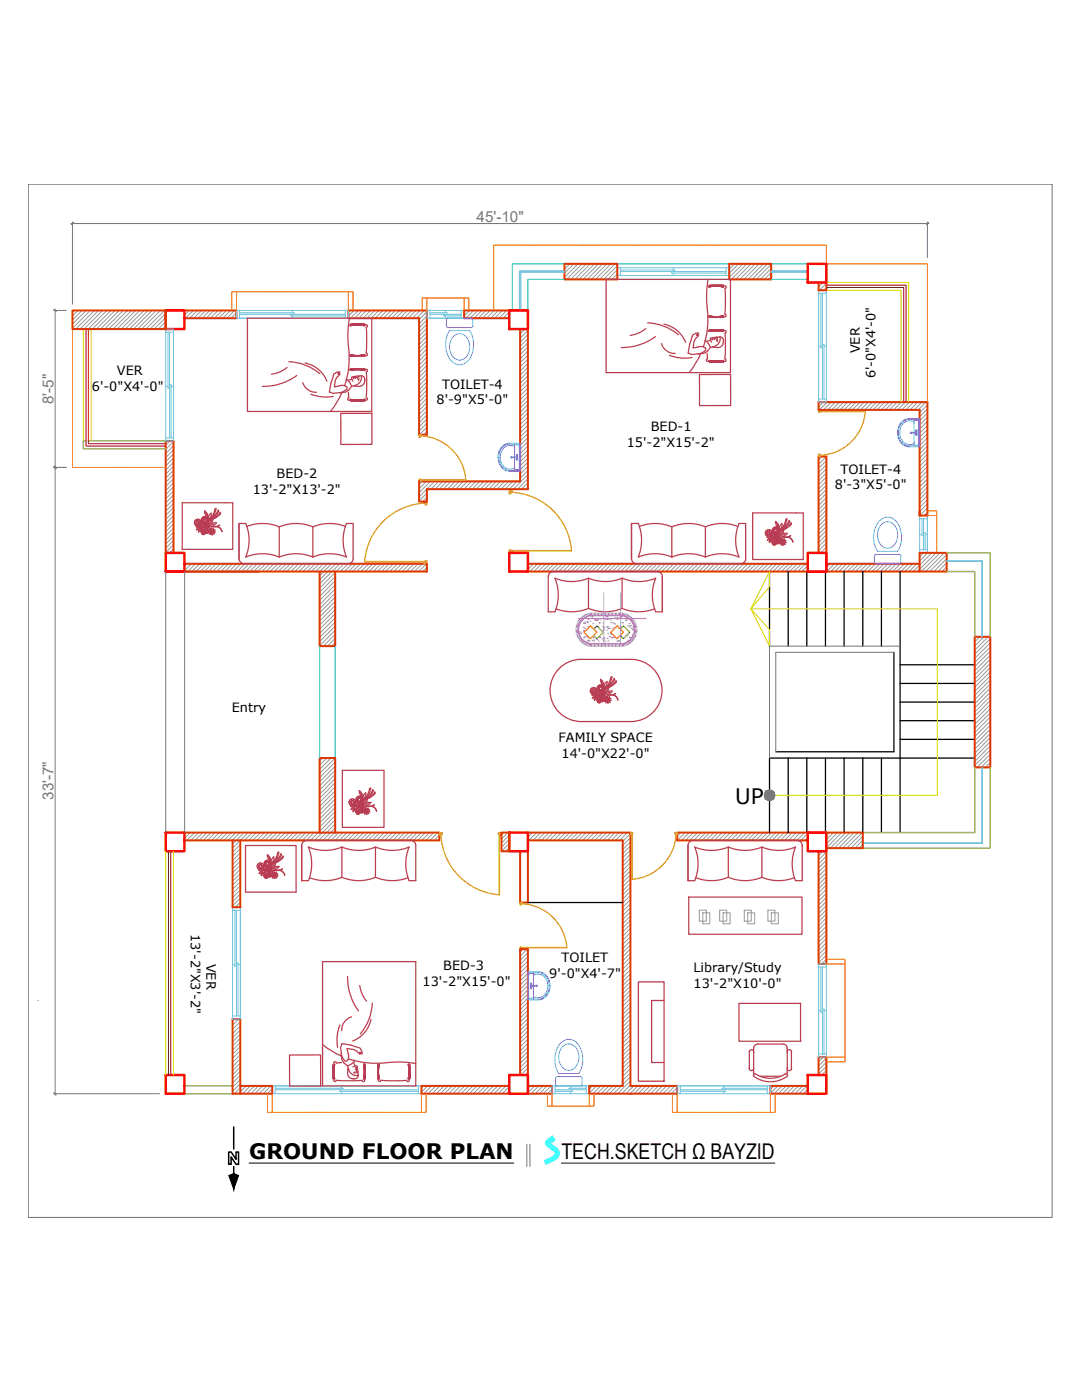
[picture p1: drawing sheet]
<svg xmlns="http://www.w3.org/2000/svg" width="216mm" height="279mm" viewBox="0 0 216 279" stroke-linecap="round" stroke-linejoin="round" font-family="sans-serif">
<defs><g id="words">
<g font-size="4.3">
<text x="146.7" y="160.5">UP</text>
<text x="49.7" y="231.2">GROUND FLOOR PLAN</text>
<text x="112" y="231.2">TECH.SKETCH Ω BAYZID</text>
</g>
<g font-size="3" fill="#767676">
<text x="95.1" y="44.3">45'-10&quot;</text>
<text x="10.7" y="80.6" transform="rotate(-90 10.7 80.6)">8'-5&quot;</text>
<text x="10.7" y="159.6" transform="rotate(-90 10.7 159.6)">33'-7&quot;</text>
</g>
<g font-size="2.6">
<text x="171.6" y="70.5" transform="rotate(-90 171.6 70.5)">VER</text>
<text x="23.3" y="74.9">VER</text>
<text x="88.2" y="77.5">TOILET-4</text>
<text x="174.7" y="75.5" transform="rotate(-90 174.7 75.5)">6'-0&quot;X4'-0&quot;</text>
<text x="18.3" y="78">6'-0&quot;X4'-0&quot;</text>
<text x="87.1" y="80.7">8'-9&quot;X5'-0&quot;</text>
<text x="125.1" y="89.2">15'-2&quot;X15'-2&quot;</text>
<text x="129.9" y="86.1">BED-1</text>
<text x="55.2" y="95.4">BED-2</text>
<text x="167.7" y="94.5">TOILET-4</text>
<text x="50.4" y="98.6">13'-2&quot;X13'-2&quot;</text>
<text x="166.6" y="97.7">8'-3&quot;X5'-0&quot;</text>
<text x="46.3" y="142">Entry</text>
<text x="111.4" y="148">FAMILY SPACE</text>
<text x="112" y="151.2">14'-0&quot;X22'-0&quot;</text>
<text x="38.1" y="186.4" transform="rotate(90 38.1 186.4)">13'-2&quot;X3'-2&quot;</text>
<text x="112.1" y="192">TOILET</text>
<text x="41.2" y="192.3" transform="rotate(90 41.2 192.3)">VER</text>
<text x="84.3" y="196.7">13'-2&quot;X15'-0&quot;</text>
<text x="88.5" y="193.6">BED-3</text>
<text x="109.6" y="195.1">9'-0&quot;X4'-7&quot;</text>
<text x="138.4" y="193.9">Library/Study</text>
<text x="138.4" y="197.1">13'-2&quot;X10'-0&quot;</text>
</g>
</g></defs>
<!-- layer: 0 -->
<path d="M45.6 229.9h.5l1 1.5v-1.5h.5v2.5h-.5l-1-1.5v1.5h-.5zM46.6 224.9v4.4M46.6 232.8v1.4" fill="none" stroke="#000" stroke-width=".3"/>
<path d="M46.6 234.2v3.1l1-2.7zM45.7 234.6l.9-.4v3.1z" fill="#000" stroke="#000" stroke-width=".2"/>
<!-- layer: wall 35 -->
<g fill="none" stroke="#dd3700" stroke-width=".4">
<path d="M112.6 52.7h10.6v3.1h-10.6zM145.5 52.7h8.4v3.1h-8.4zM163.3 56.4v1.5h1.6v-1.5M14.5 62h18.6v3.7h-18.6zM33.1 62h14.1v1.5h-10.4M69.5 62h15.7v24.8h-1.6v-23.3h-14.1zM101.6 63.5h-9v-1.5h12.7v35.6h-20.1v2.5h-1.6v-4h20.2v-30.4M163.3 80.3h21.8v22.6h-1.6v-21.1h-20.2zM33.1 110.3v-22.3h1.5v22.3M36.8 112.5h48.4v1.6h-52.1M63.8 114.1v14.9h3.1v-14.9M161.2 112.5h-55.9v1.6h83.6v-3.8h-5.4v3.8"/>
<path d="M163.3 110.3v-19.2h1.6v23M164.9 112.5h18.6M194.5 127.1h3.1v26h-3.1zM36.8 166.2h50.9v1.5h-50.9M46.4 167.7v13.4h1.6v-13.4M63.8 166.2v-14.9h3.1v14.9M100.1 166.2h1.5v3.7h-1.5zM103.8 169.9v10.2h1.5v-10.2M105.3 166.2h20.5v50.5h9.3v1.6h-17.5v-1.6h6.7v-49h-19zM161.2 167.7h-26.1v-1.5h37.1v3.1h-7.3M163.3 169.9v22.5h1.6v-22.5M33.1 218.3h3.7"/>
<path d="M48 216.7h6.3v1.6h-7.9v-14.9h1.6v14.9M101.6 216.7h-17.5v1.6h17.5M103.8 214.5v-25.1h1.5v25.1M105.3 216.7h4.8v1.6h-4.8M161.2 216.7h-7.5v1.6h7.5M163.3 214.5v-3.5h1.6v3.5"/>
</g>
<!-- layer: hatch -->
<g fill="none" stroke="#989898" stroke-width=".2">
<path d="M112.9 52.7l-.3 .2M113.7 52.7l-1.1 1M114.5 52.7l-1.9 1.8M115.3 52.7l-2.7 2.7M116.2 52.7l-3.1 3.1M117 52.7l-3.1 3.1M117.8 52.7l-3.1 3.1M118.6 52.7l-3.1 3.1M119.4 52.7l-3.1 3.1M120.3 52.7l-3.1 3.1M121.1 52.7l-3.1 3.1M121.9 52.7l-3.1 3.1"/>
<path d="M122.7 52.7l-3.1 3.1M123.2 53l-2.7 2.8M123.2 53.9l-1.9 1.9M123.2 54.7l-1.1 1.1M123.2 55.5l-.3 .3M145.8 52.7l-.3 .2M146.6 52.7l-1.1 1M147.4 52.7l-1.9 1.9M148.2 52.7l-2.7 2.7M149 52.7l-3.1 3.1M149.9 52.7l-3.1 3.1M150.7 52.7l-3.1 3.1"/>
<path d="M151.5 52.7l-3.1 3.1M152.3 52.7l-3.1 3.1M153.2 52.7l-3.1 3.1M153.9 52.8l-3 3M153.9 53.6l-2.2 2.2M153.9 54.4l-1.4 1.4M153.9 55.2l-.5 .6M163.4 56.4l-.1 .1M164.2 56.4l-.9 .9M164.9 56.6l-1.4 1.3M164.9 57.4l-.6 .5M14.7 62l-.2 .2"/>
<path d="M15.6 62l-1.1 1.1M16.4 62l-1.9 1.9M17.2 62l-2.7 2.7M18 62l-3.5 3.5M18.8 62l-3.7 3.7M19.7 62l-3.8 3.7M20.5 62l-3.7 3.7M21.3 62l-3.7 3.7M22.1 62l-3.7 3.7M23 62l-3.8 3.7M23.8 62l-3.7 3.7M24.6 62l-3.7 3.7"/>
<path d="M25.4 62l-3.7 3.7M26.3 62l-3.8 3.7M27.1 62l-3.7 3.7M27.9 62l-3.7 3.7M28.7 62l-3.7 3.7M29.5 62l-3.7 3.7M30.4 62l-3.8 3.7M31.2 62l-3.7 3.7M32 62l-3.7 3.7M32.8 62l-3.7 3.7M33.1 62.5l-3.2 3.2M33.1 63.4l-2.4 2.3"/>
<path d="M33.1 64.2l-1.5 1.5M33.1 65l-.7 .7M36.9 62l-.1 .1M37.8 62l-1 .9M38.6 62l-1.6 1.5M39.4 62l-1.5 1.5M40.2 62l-1.5 1.5M41.1 62l-1.6 1.5M41.9 62l-1.6 1.5M42.7 62l-1.5 1.5M43.5 62l-1.5 1.5M44.3 62l-1.5 1.5"/>
<path d="M45.2 62l-1.6 1.5M46 62l-1.6 1.5M46.8 62l-1.5 1.5M47.2 62.4l-1.1 1.1M47.2 63.2l-.3 .3M69.8 62l-.3 .3M70.7 62l-1.2 1.1M71.5 62l-1.6 1.5M72.3 62l-1.5 1.5M73.1 62l-1.5 1.5M73.9 62l-1.5 1.5M74.8 62l-1.6 1.5"/>
<path d="M75.6 62l-1.6 1.5M76.4 62l-1.5 1.5M77.2 62l-1.5 1.5M78.1 62l-1.6 1.5M78.9 62l-1.6 1.5M79.7 62l-1.5 1.5M80.5 62l-1.5 1.5M81.4 62l-1.6 1.5M82.2 62l-1.6 1.5M83 62l-1.6 1.5M83.8 62l-1.5 1.5M84.6 62l-1.5 1.5"/>
<path d="M85.2 62.2l-1.6 1.6M85.2 63.1l-1.6 1.5M85.2 63.9l-1.6 1.5M85.2 64.7l-1.6 1.6M85.2 65.5l-1.6 1.6M85.2 66.4l-1.6 1.5M85.2 67.2l-1.6 1.5M85.2 68l-1.6 1.6M85.2 68.8l-1.6 1.6M85.2 69.6l-1.6 1.6M85.2 70.5l-1.6 1.5M85.2 71.3l-1.6 1.5"/>
<path d="M85.2 72.1l-1.6 1.6M85.2 72.9l-1.6 1.6M85.2 73.8l-1.6 1.5M85.2 74.6l-1.6 1.5M85.2 75.4l-1.6 1.6M85.2 76.2l-1.6 1.6M85.2 77.1l-1.6 1.5M85.2 77.9l-1.6 1.5M85.2 78.7l-1.6 1.5M85.2 79.5l-1.6 1.6M92.9 62l-.3 .2M93.7 62l-1.1 1"/>
<path d="M94.5 62l-1.5 1.5M95.3 62l-1.5 1.5M96.2 62l-1.6 1.5M97 62l-1.6 1.5M97.8 62l-1.6 1.5M98.6 62l-1.5 1.5M99.4 62l-1.5 1.5M100.3 62l-1.6 1.5M101.1 62l-1.6 1.5M101.6 62.3l-1.2 1.2M101.6 63.1l-.4 .4M104 65.7l-.2 .1"/>
<path d="M104.8 65.7l-1 1M105.3 65.9l-1.5 1.6M105.3 66.8l-1.5 1.5M105.3 67.6l-1.5 1.5M105.3 68.4l-1.5 1.5M105.3 69.2l-1.5 1.6M105.3 70l-1.5 1.6M105.3 70.9l-1.5 1.5M105.3 71.7l-1.5 1.5M105.3 72.5l-1.5 1.6M105.3 73.3l-1.5 1.6M105.3 74.2l-1.5 1.5"/>
<path d="M105.3 75l-1.5 1.5M105.3 75.8l-1.5 1.6M105.3 76.6l-1.5 1.6M105.3 77.5l-1.5 1.5M105.3 78.3l-1.5 1.5M105.3 79.1l-1.5 1.5M105.3 79.9l-1.5 1.6M33.1 88h.1M33.9 88l-.8 .9M34.6 88.1l-1.5 1.6M34.6 88.9l-1.5 1.6M34.6 89.8l-1.5 1.5"/>
<path d="M34.6 90.6l-1.5 1.5M34.6 91.4l-1.5 1.6M34.6 92.2l-1.5 1.6M34.6 93.1l-1.5 1.5M34.6 93.9l-1.5 1.5M34.6 94.7l-1.5 1.6M34.6 95.5l-1.5 1.6M34.6 96.4l-1.5 1.5M34.6 97.2l-1.5 1.5M34.6 98l-1.5 1.6M34.6 98.8l-1.5 1.6M34.6 99.6l-1.5 1.6"/>
<path d="M84.2 96.1l-.6 .6M85.1 96.1l-1.5 1.4M85.2 80.3l-1.6 1.6M85.2 81.2l-1.6 1.5M85.2 82l-1.6 1.5M85.2 82.8l-1.6 1.6M85.2 83.6l-1.6 1.6M85.2 84.4l-1.6 1.6M85.2 85.3l-1.5 1.5M85.2 86.1l-.7 .7M85.2 98.4l-1.6 1.6M85.2 99.3l-.9 .8"/>
<path d="M85.9 96.1l-2.3 2.2M86.7 96.1l-3.1 3.1M87.5 96.1l-1.5 1.5M88.4 96.1l-1.6 1.5M89.2 96.1l-1.6 1.5M90 96.1l-1.6 1.5M90.8 96.1l-1.5 1.5M91.6 96.1l-1.5 1.5M92.5 96.1l-1.6 1.5M93.3 96.1l-1.6 1.5M94.1 96.1l-1.5 1.5M94.9 96.1l-1.5 1.5"/>
<path d="M95.8 96.1l-1.6 1.5M96.6 96.1l-1.6 1.5M97.4 96.1l-1.5 1.5M98.2 96.1l-1.5 1.5M99.1 96.1l-1.6 1.5M99.9 96.1l-1.6 1.5M100.7 96.1l-1.6 1.5M101.5 96.1l-1.5 1.5M102.3 96.1l-1.5 1.5M103.2 96.1l-1.6 1.5M105.3 80.7l-1.5 1.6M105.3 81.6l-1.5 1.5"/>
<path d="M105.3 82.4l-1.5 1.5M105.3 83.2l-1.5 1.6M105.3 84l-1.5 1.6M105.3 84.9l-1.5 1.5M105.3 85.7l-1.5 1.5M105.3 86.5l-1.5 1.5M105.3 87.3l-1.5 1.6M105.3 88.1l-1.5 1.6M105.3 89l-1.5 1.5M105.3 89.8l-1.5 1.5M105.3 90.6l-1.5 1.6M105.3 91.4l-1.5 1.6"/>
<path d="M105.3 92.2l-1.5 1.6M105.3 93.1l-1.5 1.5M105.3 93.9l-1.5 1.5M105.3 94.7l-2.9 2.9M105.3 95.5l-2 2.1M105.3 96.4l-1.2 1.2M105.3 97.2l-.4 .4M163.4 80.3h-.1M164 91.1l-.7 .7M164.2 80.3l-.9 .8M164.9 91.1l-1.6 1.6M164.9 91.9l-1.6 1.6"/>
<path d="M164.9 92.7l-1.6 1.6M164.9 93.6l-1.6 1.5M164.9 94.4l-1.6 1.5M164.9 95.2l-1.6 1.6M164.9 96l-1.6 1.6M164.9 96.9l-1.6 1.5M164.9 97.7l-1.6 1.5M164.9 98.5l-1.6 1.5M164.9 99.3l-1.6 1.6M165 80.3l-1.5 1.5M165.9 80.3l-1.6 1.5M166.7 80.3l-1.6 1.5"/>
<path d="M167.5 80.3l-1.5 1.5M168.3 80.3l-1.5 1.5M169.1 80.3l-1.5 1.5M170 80.3l-1.6 1.5M170.8 80.3l-1.6 1.5M171.6 80.3l-1.5 1.5M172.4 80.3l-1.5 1.5M173.3 80.3l-1.6 1.5M174.1 80.3l-1.6 1.5M174.9 80.3l-1.5 1.5M175.7 80.3l-1.5 1.5M176.6 80.3l-1.6 1.5"/>
<path d="M177.4 80.3l-1.6 1.5M178.2 80.3l-1.6 1.5M179 80.3l-1.5 1.5M179.8 80.3l-1.5 1.5M180.7 80.3l-1.6 1.5M181.5 80.3l-1.6 1.5M182.3 80.3l-1.5 1.5M183.1 80.3l-1.5 1.5M184 80.3l-1.6 1.5M184.8 80.3l-1.6 1.5M185.1 80.8l-1.6 1.6M185.1 81.6l-1.6 1.6"/>
<path d="M185.1 82.4l-1.6 1.6M185.1 83.3l-1.6 1.5M185.1 84.1l-1.6 1.5M185.1 84.9l-1.6 1.6M185.1 85.7l-1.6 1.6M185.1 86.6l-1.6 1.5M185.1 87.4l-1.6 1.5M185.1 88.2l-1.6 1.6M185.1 89l-1.6 1.6M185.1 89.8l-1.6 1.6M185.1 90.7l-1.6 1.5M185.1 91.5l-1.6 1.5"/>
<path d="M185.1 92.3l-1.6 1.6M185.1 93.1l-1.6 1.6M185.1 94l-1.6 1.5M185.1 94.8l-1.6 1.5M185.1 95.6l-1.6 1.6M185.1 96.4l-1.6 1.6M185.1 97.3l-1.6 1.5M185.1 98.1l-1.6 1.5M185.1 98.9l-1.6 1.5M185.1 99.7l-1.6 1.6M34.6 110.3h.1M34.6 100.5l-1.5 1.5"/>
<path d="M34.6 101.3l-1.5 1.5M34.6 102.1l-1.5 1.6M34.6 102.9l-1.5 1.6M34.6 103.8l-1.5 1.5M34.6 104.6l-1.5 1.5M34.6 105.4l-1.5 1.5M34.6 106.2l-1.5 1.6M34.6 107l-1.5 1.6M34.6 107.9l-1.5 1.5M34.6 108.7l-1.5 1.5M34.6 109.5l-.8 .8M37.4 112.5l-.6 .6"/>
<path d="M38.2 112.5l-1.4 1.4M39 112.5l-1.5 1.6M39.8 112.5l-1.5 1.6M40.7 112.5l-1.6 1.6M41.5 112.5l-1.6 1.6M42.3 112.5l-1.5 1.6M43.1 112.5l-1.5 1.6M44 112.5l-1.6 1.6M44.8 112.5l-1.6 1.6M45.6 112.5l-1.5 1.6M46.4 112.5l-1.5 1.6M47.2 112.5l-1.5 1.6"/>
<path d="M48.1 112.5l-1.6 1.6M48.9 112.5l-1.6 1.6M49.7 112.5l-1.5 1.6M50.5 112.5l-1.5 1.6M51.4 112.5l-1.6 1.6M52.2 112.5l-1.6 1.6M53 112.5l-1.6 1.6M53.8 112.5l-1.5 1.6M54.6 112.5l-1.5 1.6M55.5 112.5l-1.6 1.6M56.3 112.5l-1.6 1.6M57.1 112.5l-1.5 1.6"/>
<path d="M57.9 112.5l-1.5 1.6M58.8 112.5l-1.6 1.6M59.6 112.5l-1.6 1.6M60.4 112.5l-1.5 1.6M61.2 112.5l-1.5 1.6M62.1 112.5l-1.6 1.6M62.9 112.5l-1.6 1.6M63.7 112.5l-1.6 1.6M64.5 112.5l-1.5 1.6M65.3 112.5l-1.5 1.6M66.2 112.5l-2.4 2.4M66.9 114.3l-3.1 3.1"/>
<path d="M66.9 115.1l-3.1 3.1M66.9 115.9l-3.1 3.1M66.9 116.7l-3.1 3.1M66.9 117.6l-3.1 3.1M66.9 118.4l-3.1 3.1M66.9 119.2l-3.1 3.1M67 112.5l-3.2 3.2M67.8 112.5l-4 4M68.6 112.5l-1.5 1.6M69.5 112.5l-1.6 1.6M70.3 112.5l-1.6 1.6M71.1 112.5l-1.6 1.6"/>
<path d="M71.9 112.5l-1.5 1.6M72.7 112.5l-1.5 1.6M73.6 112.5l-1.6 1.6M74.4 112.5l-1.6 1.6M75.2 112.5l-1.5 1.6M76 112.5l-1.5 1.6M76.8 112.5l-1.5 1.6M77.7 112.5l-1.6 1.6M78.5 112.5l-1.6 1.6M79.3 112.5l-1.5 1.6M80.1 112.5l-1.5 1.6M81 112.5l-1.6 1.6"/>
<path d="M81.8 112.5l-1.6 1.6M82.6 112.5l-1.5 1.6M83.4 112.5l-1.5 1.6M84.3 112.5l-1.6 1.6M85.1 112.5l-1.6 1.6M85.2 114.1h.1M85.2 100.1h-.1M85.2 113.2l-.8 .9M105.6 112.5l-.3 .3M106.5 112.5l-1.2 1.1M107.3 112.5l-1.6 1.6M108.1 112.5l-1.5 1.6"/>
<path d="M108.9 112.5l-1.5 1.6M109.8 112.5l-1.6 1.6M110.6 112.5l-1.6 1.6M111.4 112.5l-1.6 1.6M112.2 112.5l-1.5 1.6M113 112.5l-1.5 1.6M113.9 112.5l-1.6 1.6M114.7 112.5l-1.6 1.6M115.5 112.5l-1.5 1.6M116.3 112.5l-1.5 1.6M117.2 112.5l-1.6 1.6M118 112.5l-1.6 1.6"/>
<path d="M118.8 112.5l-1.6 1.6M119.6 112.5l-1.5 1.6M120.4 112.5l-1.5 1.6M121.3 112.5l-1.6 1.6M122.1 112.5l-1.6 1.6M122.9 112.5l-1.5 1.6M123.7 112.5l-1.5 1.6M124.6 112.5l-1.6 1.6M125.4 112.5l-1.6 1.6M126.2 112.5l-1.5 1.6M127 112.5l-1.5 1.6M127.8 112.5l-1.5 1.6"/>
<path d="M128.7 112.5l-1.6 1.6M129.5 112.5l-1.6 1.6M130.3 112.5l-1.5 1.6M131.1 112.5l-1.5 1.6M132 112.5l-1.6 1.6M132.8 112.5l-1.6 1.6M133.6 112.5l-1.5 1.6M134.4 112.5l-1.5 1.6M135.2 112.5l-1.5 1.6M136.1 112.5l-1.6 1.6M136.9 112.5l-1.6 1.6M137.7 112.5l-1.5 1.6"/>
<path d="M138.5 112.5l-1.5 1.6M139.4 112.5l-1.6 1.6M140.2 112.5l-1.6 1.6M141 112.5l-1.6 1.6M141.8 112.5l-1.5 1.6M142.6 112.5l-1.5 1.6M143.5 112.5l-1.6 1.6M144.3 112.5l-1.6 1.6M145.1 112.5l-1.5 1.6M145.9 112.5l-1.5 1.6M146.8 112.5l-1.6 1.6M147.6 112.5l-1.6 1.6"/>
<path d="M148.4 112.5l-1.5 1.6M149.2 112.5l-1.5 1.6M150.1 112.5l-1.6 1.6M150.9 112.5l-1.6 1.6M151.7 112.5l-1.6 1.6M152.5 112.5l-1.5 1.6M153.3 112.5l-1.5 1.6M154.2 112.5l-1.6 1.6M155 112.5l-1.6 1.6M155.8 112.5l-1.5 1.6M156.6 112.5l-1.5 1.6M157.5 112.5l-1.6 1.6"/>
<path d="M158.3 112.5l-1.6 1.6M159.1 112.5l-1.6 1.6M159.9 112.5l-1.5 1.6M160.7 112.5l-1.5 1.6M161.2 112.9l-1.2 1.2M161.2 113.7l-.4 .4M164.9 100.1l-1.6 1.6M164.9 101l-1.6 1.5M164.9 101.8l-1.6 1.5M164.9 102.6l-1.6 1.6M164.9 103.4l-1.6 1.6M164.9 104.2l-1.6 1.6"/>
<path d="M164.9 105.1l-1.6 1.5M164.9 105.9l-1.6 1.5M164.9 106.7l-1.6 1.6M164.9 107.5l-1.6 1.6M164.9 108.4l-1.6 1.5M164.9 109.2l-1.2 1.1M164.9 110l-.3 .3M165.7 112.5l-.8 .8M166.5 112.5l-1.6 1.6M167.3 112.5l-1.5 1.6M168.1 112.5l-1.5 1.6M169 112.5l-1.6 1.6"/>
<path d="M169.8 112.5l-1.6 1.6M170.6 112.5l-1.5 1.6M171.4 112.5l-1.5 1.6M172.3 112.5l-1.6 1.6M173.1 112.5l-1.6 1.6M173.9 112.5l-1.5 1.6M174.7 112.5l-1.5 1.6M175.5 112.5l-1.5 1.6M176.4 112.5l-1.6 1.6M177.2 112.5l-1.6 1.6M178 112.5l-1.5 1.6M178.8 112.5l-1.5 1.6"/>
<path d="M179.7 112.5l-1.6 1.6M180.5 112.5l-1.6 1.6M181.3 112.5l-1.5 1.6M182.1 112.5l-1.5 1.6M182.9 112.5l-1.5 1.6M184.3 110.3l-.8 .8M185.1 100.5l-1.6 1.6M185.1 101.4l-1.6 1.5M185.1 102.2l-.8 .7M185.1 110.3l-1.6 1.7M185.9 110.3l-3.7 3.8M186.8 110.3l-3.8 3.8"/>
<path d="M187.6 110.3l-3.7 3.8M188.4 110.3l-3.7 3.8M188.9 110.7l-3.4 3.4M188.9 111.5l-2.6 2.6M188.9 112.3l-1.7 1.8M188.9 113.1l-.9 1M188.9 114l-.1 .1M66.9 120l-3.1 3.1M66.9 120.8l-3.1 3.1M66.9 121.7l-3.1 3.1M66.9 122.5l-3.1 3.1M66.9 123.3l-3.1 3.1"/>
<path d="M66.9 124.1l-3.1 3.1M66.9 125l-3.1 3.1M66.9 125.8l-3.1 3.1M66.9 126.6l-2.4 2.4M66.9 127.4l-1.6 1.6M66.9 128.2l-.7 .8M194.7 127.1l-.2 .2M195.5 127.1l-1 1M196.3 127.1l-1.8 1.8M197.2 127.1l-2.7 2.7M197.6 127.5l-3.1 3.1M197.6 128.3l-3.1 3.1"/>
<path d="M197.6 129.1l-3.1 3.1M197.6 129.9l-3.1 3.1M197.6 130.8l-3.1 3.1M197.6 131.6l-3.1 3.1M197.6 132.4l-3.1 3.1M197.6 133.2l-3.1 3.1M197.6 134.1l-3.1 3.1M197.6 134.9l-3.1 3.1M197.6 135.7l-3.1 3.1M197.6 136.5l-3.1 3.1M197.6 137.3l-3.1 3.1M197.6 138.2l-3.1 3.1"/>
<path d="M197.6 139l-3.1 3.1M197.6 139.8l-3.1 3.1M64.4 151.3l-.6 .6M65.2 151.3l-1.4 1.4M66 151.3l-2.2 2.2M66.9 151.3l-3.1 3.1M66.9 152.1l-3.1 3.1M66.9 152.9l-3.1 3.1M66.9 153.7l-3.1 3.1M66.9 154.6l-3.1 3.1M66.9 155.4l-3.1 3.1M66.9 156.2l-3.1 3.1"/>
<path d="M66.9 157l-3.1 3.1M66.9 157.9l-3.1 3.1M66.9 158.7l-3.1 3.1M66.9 159.5l-3.1 3.1M197.6 140.6l-3.1 3.1M197.6 141.4l-3.1 3.2M197.6 142.3l-3.1 3.1M197.6 143.1l-3.1 3.1M197.6 143.9l-3.1 3.1M197.6 144.7l-3.1 3.1M197.6 145.6l-3.1 3.1M197.6 146.4l-3.1 3.1"/>
<path d="M197.6 147.2l-3.1 3.1M197.6 148l-3.1 3.1M197.6 148.9l-3.1 3.1M197.6 149.7l-3.1 3.1M197.6 150.5l-2.6 2.6M197.6 151.3l-1.8 1.8M197.6 152.1l-1 1M197.6 153l-.2 .1M37.2 166.2l-.4 .4M38 166.2l-1.2 1.2M38.8 166.2l-1.5 1.5M39.6 166.2l-1.5 1.5"/>
<path d="M40.5 166.2l-1.6 1.5M41.3 166.2l-1.6 1.5M42.1 166.2l-1.5 1.5M42.9 166.2l-1.5 1.5M43.8 166.2l-1.6 1.5M44.6 166.2l-1.6 1.5M45.4 166.2l-1.5 1.5M46.2 166.2l-1.5 1.5M47 166.2l-1.5 1.5M47.9 166.2l-1.6 1.5M48 167.7l-1.6 1.6M48 168.5l-1.6 1.6"/>
<path d="M48 169.4l-1.6 1.5M48 170.2l-1.6 1.5M48 171l-1.6 1.6M48 171.8l-1.6 1.6M48 172.7l-1.6 1.5M48 173.5l-1.6 1.5M48 174.3l-1.6 1.6M48 175.1l-1.6 1.6M48 176l-1.6 1.5M48 176.8l-1.6 1.5M48 177.6l-1.6 1.5M48 178.4l-1.6 1.6"/>
<path d="M48 179.2l-1.6 1.6M48.7 166.2l-2.3 2.2M49.5 166.2l-1.5 1.5M50.3 166.2l-1.5 1.5M51.2 166.2l-1.6 1.5M52 166.2l-1.6 1.5M52.8 166.2l-1.6 1.5M53.6 166.2l-1.5 1.5M54.4 166.2l-1.5 1.5M55.3 166.2l-1.6 1.5M56.1 166.2l-1.6 1.5M56.9 166.2l-1.5 1.5"/>
<path d="M57.7 166.2l-1.5 1.5M58.6 166.2l-1.6 1.5M59.4 166.2l-1.6 1.5M60.2 166.2l-1.5 1.5M61 166.2l-1.5 1.5M61.9 166.2l-1.6 1.5M62.7 166.2l-1.6 1.5M63.5 166.2l-1.6 1.5M66.9 160.3l-3.1 3.1M66.9 161.1l-3.1 3.1M66.9 162l-3.1 3.1M66.9 162.8l-3.1 3.1"/>
<path d="M66.9 163.6l-4.1 4.1M66.9 164.4l-3.3 3.3M66.9 165.3l-2.5 2.4M66.9 166.1l-1.7 1.6M67.6 166.2l-1.5 1.5M68.4 166.2l-1.5 1.5M69.3 166.2l-1.6 1.5M70.1 166.2l-1.6 1.5M70.9 166.2l-1.6 1.5M71.7 166.2l-1.5 1.5M72.5 166.2l-1.5 1.5M73.4 166.2l-1.6 1.5"/>
<path d="M74.2 166.2l-1.6 1.5M75 166.2l-1.5 1.5M75.8 166.2l-1.5 1.5M76.7 166.2l-1.6 1.5M77.5 166.2l-1.6 1.5M78.3 166.2l-1.6 1.5M79.1 166.2l-1.5 1.5M79.9 166.2l-1.5 1.5M80.8 166.2l-1.6 1.5M81.6 166.2l-1.6 1.5M82.4 166.2l-1.5 1.5M83.2 166.2l-1.5 1.5"/>
<path d="M84.1 166.2l-1.6 1.5M84.9 166.2l-1.6 1.5M85.7 166.2l-1.5 1.5M86.5 166.2l-1.5 1.5M87.3 166.2l-1.5 1.5M87.7 166.7l-1.1 1M87.7 167.5l-.3 .2M100.5 166.2l-.4 .4M101.3 166.2l-1.2 1.2M101.6 166.7l-1.5 1.5M101.6 167.5l-1.5 1.6M101.6 168.3l-1.5 1.6"/>
<path d="M101.6 169.2l-.7 .7M105.4 166.2l-.1 .1M106.3 166.2l-1 .9M107.1 166.2l-1.6 1.5M107.9 166.2l-1.5 1.5M108.7 166.2l-1.5 1.5M109.6 166.2l-1.6 1.5M110.4 166.2l-1.6 1.5M111.2 166.2l-1.6 1.5M112 166.2l-1.5 1.5M112.8 166.2l-1.5 1.5M113.7 166.2l-1.6 1.5"/>
<path d="M114.5 166.2l-1.6 1.5M115.3 166.2l-1.5 1.5M116.1 166.2l-1.5 1.5M116.9 166.2l-1.5 1.5M117.8 166.2l-1.6 1.5M118.6 166.2l-1.6 1.5M119.4 166.2l-1.5 1.5M120.2 166.2l-1.5 1.5M121.1 166.2l-1.6 1.5M121.9 166.2l-1.6 1.5M122.7 166.2l-1.5 1.5M123.5 166.2l-1.5 1.5"/>
<path d="M124.4 166.2l-1.6 1.5M125.2 166.2l-1.6 1.5M125.8 166.4l-1.5 1.5M125.8 167.2l-1.5 1.5M125.8 168l-1.5 1.6M125.8 168.8l-1.5 1.6M125.8 169.6l-1.5 1.6M125.8 170.5l-1.5 1.5M125.8 171.3l-1.5 1.5M125.8 172.1l-1.5 1.6M125.8 172.9l-1.5 1.6M125.8 173.8l-1.5 1.5"/>
<path d="M125.8 174.6l-1.5 1.5M125.8 175.4l-1.5 1.6M125.8 176.2l-1.5 1.6M125.8 177.1l-1.5 1.5M125.8 177.9l-1.5 1.5M125.8 178.7l-1.5 1.5M125.8 179.5l-1.5 1.6M135.9 166.2l-.8 .7M136.7 166.2l-1.6 1.5M137.5 166.2l-1.5 1.5M138.3 166.2l-1.5 1.5M139.2 166.2l-1.6 1.5"/>
<path d="M140 166.2l-1.6 1.5M140.8 166.2l-1.5 1.5M141.6 166.2l-1.5 1.5M142.4 166.2l-1.5 1.5M143.3 166.2l-1.6 1.5M144.1 166.2l-1.6 1.5M144.9 166.2l-1.5 1.5M145.7 166.2l-1.5 1.5M146.6 166.2l-1.6 1.5M147.4 166.2l-1.6 1.5M148.2 166.2l-1.5 1.5M149 166.2l-1.5 1.5"/>
<path d="M149.9 166.2l-1.6 1.5M150.7 166.2l-1.6 1.5M151.5 166.2l-1.6 1.5M152.3 166.2l-1.5 1.5M153.1 166.2l-1.5 1.5M154 166.2l-1.6 1.5M154.8 166.2l-1.6 1.5M155.6 166.2l-1.5 1.5M156.4 166.2l-1.5 1.5M157.3 166.2l-1.6 1.5M158.1 166.2l-1.6 1.5M158.9 166.2l-1.6 1.5"/>
<path d="M159.7 166.2l-1.5 1.5M160.5 166.2l-1.5 1.5M161.2 166.4l-1.4 1.3M161.2 167.2l-.6 .5M163.4 169.9l-.1 .1M164.2 169.9l-.9 .9M164.9 170l-1.6 1.6M164.9 170.9l-1.6 1.5M164.9 171.7l-1.6 1.5M164.9 172.5l-1.6 1.6M164.9 173.3l-1.6 1.6M164.9 174.2l-1.6 1.5"/>
<path d="M164.9 175l-1.6 1.5M164.9 175.8l-1.6 1.5M164.9 176.6l-1.6 1.6M164.9 177.4l-1.6 1.6M164.9 178.3l-1.6 1.5M164.9 179.1l-1.6 1.5M164.9 179.9l-1.6 1.6M165.5 166.2l-.6 .6M166.3 166.2l-1.4 1.4M167.1 166.2l-2.2 2.2M168 166.2l-3.1 3M168.8 166.2l-3.1 3.1"/>
<path d="M169.6 166.2l-3.1 3.1M170.4 166.2l-3.1 3.1M171.2 166.2l-3.1 3.1M172.1 166.2l-3.1 3.1M172.2 166.9l-2.4 2.4M172.2 167.7l-1.6 1.6M172.2 168.5l-.8 .8M48 180.1l-1 1M48 180.9l-.2 .2M104.4 189.4l-.6 .6M105.2 189.4l-1.4 1.4M105.3 190.1l-1.5 1.6"/>
<path d="M105.3 190.9l-1.5 1.6M105.3 191.8l-1.5 1.5M105.3 192.6l-1.5 1.5M105.3 193.4l-1.5 1.6M105.3 194.2l-1.5 1.6M105.3 195.1l-1.5 1.5M105.3 195.9l-1.5 1.5M105.3 196.7l-1.5 1.6M105.3 197.5l-1.5 1.6M105.3 198.3l-1.5 1.6M105.3 199.2l-1.5 1.5M105.3 200l-1.5 1.5"/>
<path d="M125.8 180.3l-1.5 1.6M125.8 181.2l-1.5 1.5M125.8 182l-1.5 1.5M125.8 182.8l-1.5 1.6M125.8 183.6l-1.5 1.6M125.8 184.4l-1.5 1.6M125.8 185.3l-1.5 1.5M125.8 186.1l-1.5 1.5M125.8 186.9l-1.5 1.6M125.8 187.7l-1.5 1.6M125.8 188.6l-1.5 1.5M125.8 189.4l-1.5 1.5"/>
<path d="M125.8 190.2l-1.5 1.6M125.8 191l-1.5 1.6M125.8 191.9l-1.5 1.5M125.8 192.7l-1.5 1.5M125.8 193.5l-1.5 1.6M125.8 194.3l-1.5 1.6M125.8 195.1l-1.5 1.6M125.8 196l-1.5 1.5M125.8 196.8l-1.5 1.5M125.8 197.6l-1.5 1.6M125.8 198.4l-1.5 1.6M125.8 199.3l-1.5 1.5"/>
<path d="M139.5 181.6h1.4v2.2h-1.4zM140.2 182.2h1.4v2.2h-1.4zM143.6 181.6h1.4v2.2h-1.4zM144.3 182.2h1.4v2.2h-1.4zM148.5 181.6h1.4v2.2h-1.4zM149.2 182.2h1.4v2.2h-1.4zM153.2 181.6h1.4v2.2h-1.4zM153.9 182.2h1.4v2.2h-1.4zM164.9 180.7l-1.6 1.6M164.9 181.6l-1.6 1.5M164.9 182.4l-1.6 1.5M164.9 183.2l-1.6 1.6"/>
<path d="M164.9 184l-1.6 1.6M164.9 184.9l-1.6 1.5M164.9 185.7l-1.6 1.5M164.9 186.5l-1.6 1.5M164.9 187.3l-1.6 1.6M164.9 188.1l-1.6 1.6M164.9 189l-1.6 1.5M164.9 189.8l-1.6 1.5M164.9 190.6l-1.6 1.6M164.9 191.4l-1 1M164.9 192.2l-.1 .2M46.8 203.4l-.4 .4"/>
<path d="M47.7 203.4l-1.3 1.2M48 203.9l-1.6 1.6M48 204.7l-1.6 1.6M48 205.6l-1.6 1.5M48 206.4l-1.6 1.5M48 207.2l-1.6 1.5M48 208l-1.6 1.6M48 208.8l-1.6 1.6M48 209.7l-1.6 1.5M48 210.5l-1.6 1.5M48 211.3l-1.6 1.6M48 212.1l-1.6 1.6"/>
<path d="M48 213l-1.6 1.5M48 213.8l-1.6 1.5M48 214.6l-1.6 1.5M48 215.4l-1.6 1.6M48 216.2l-1.6 1.6M48.3 216.7l-1.5 1.6M49.1 216.7l-1.5 1.6M49.9 216.7l-1.5 1.6M50.8 216.7l-1.6 1.6M51.6 216.7l-1.6 1.6M52.4 216.7l-1.5 1.6M53.2 216.7l-1.5 1.6"/>
<path d="M54.1 216.7l-1.6 1.6M54.3 217.3l-1 1M54.3 218.1l-.1 .2M84.5 216.7l-.4 .4M85.3 216.7l-1.2 1.2M86.1 216.7l-1.5 1.6M87 216.7l-1.6 1.6M87.8 216.7l-1.6 1.6M88.6 216.7l-1.5 1.6M89.4 216.7l-1.5 1.6M90.2 216.7l-1.5 1.6M91.1 216.7l-1.6 1.6"/>
<path d="M91.9 216.7l-1.6 1.6M92.7 216.7l-1.5 1.6M93.5 216.7l-1.5 1.6M94.4 216.7l-1.6 1.6M95.2 216.7l-1.6 1.6M96 216.7l-1.6 1.6M96.8 216.7l-1.5 1.6M97.6 216.7l-1.5 1.6M98.5 216.7l-1.6 1.6M99.3 216.7l-1.6 1.6M100.1 216.7l-1.5 1.6M100.9 216.7l-1.5 1.6"/>
<path d="M101.6 216.9l-1.4 1.4M101.6 217.7l-.6 .6M105.3 200.8l-1.5 1.6M105.3 201.6l-1.5 1.6M105.3 202.5l-1.5 1.5M105.3 203.3l-1.5 1.5M105.3 204.1l-1.5 1.5M105.3 204.9l-1.5 1.6M105.3 205.7l-1.5 1.6M105.3 206.6l-1.5 1.5M105.3 207.4l-1.5 1.5M105.3 208.2l-1.5 1.6"/>
<path d="M105.3 209l-1.5 1.6M105.3 209.9l-1.5 1.5M105.3 210.7l-1.5 1.5M105.3 211.5l-1.5 1.6M105.3 212.3l-1.5 1.6M105.3 213.1l-1.4 1.4M105.3 214l-.5 .5M105.9 216.7l-.6 .6M106.7 216.7l-1.4 1.4M107.5 216.7l-1.5 1.6M108.3 216.7l-1.5 1.6M109.2 216.7l-1.6 1.6"/>
<path d="M110 216.7l-1.6 1.6M110.1 217.4l-.8 .9M110.1 218.2v.1M118.2 216.7l-.6 .6M119 216.7l-1.4 1.5M119.9 216.7l-1.6 1.6M120.7 216.7l-1.6 1.6M121.5 216.7l-1.5 1.6M122.3 216.7l-1.5 1.6M123.1 216.7l-1.5 1.6M124 216.7l-1.6 1.6M125.8 200.1l-1.5 1.5"/>
<path d="M125.8 200.9l-1.5 1.6M125.8 201.7l-1.5 1.6M125.8 202.5l-1.5 1.6M125.8 203.4l-1.5 1.5M125.8 204.2l-1.5 1.5M125.8 205l-1.5 1.6M125.8 205.8l-1.5 1.6M125.8 206.7l-1.5 1.5M125.8 207.5l-1.5 1.5M125.8 208.3l-1.5 1.5M125.8 209.1l-1.5 1.6M125.8 209.9l-1.5 1.6"/>
<path d="M125.8 210.8l-1.5 1.5M125.8 211.6l-1.5 1.5M125.8 212.4l-1.5 1.6M125.8 213.2l-1.5 1.6M125.8 214.1l-1.5 1.5M125.8 214.9l-1.5 1.5M125.8 215.7l-2.6 2.6M125.8 216.5l-1.7 1.8M126.4 216.7l-1.5 1.6M127.3 216.7l-1.6 1.6M128.1 216.7l-1.6 1.6M128.9 216.7l-1.5 1.6"/>
<path d="M129.7 216.7l-1.5 1.6M130.5 216.7l-1.5 1.6M131.4 216.7l-1.6 1.6M132.2 216.7l-1.6 1.6M133 216.7l-1.5 1.6M133.8 216.7l-1.5 1.6M134.7 216.7l-1.6 1.6M135.1 217.1l-1.2 1.2M135.1 217.9l-.3 .4M154.4 216.7l-.7 .7M155.2 216.7l-1.5 1.5M156 216.7l-1.5 1.6"/>
<path d="M156.9 216.7l-1.6 1.6M157.7 216.7l-1.6 1.6M158.5 216.7l-1.5 1.6M159.3 216.7l-1.5 1.6M160.2 216.7l-1.6 1.6M161 216.7l-1.6 1.6M161.2 217.4l-1 .9M161.2 218.2l-.1 .1M163.4 211l-.1 .1M164.2 211l-.9 .9M164.9 211.2l-1.6 1.5M164.9 212l-1.6 1.5"/>
<path d="M164.9 212.8l-1.6 1.6M164.9 213.6l-.9 .9M164.9 214.5h-.1"/>
</g>
<!-- layer: WALL-1 -->
<path d="M17.6 65.7h15.5M17.2 88h-.6v1.6h16.5M17.6 88h15.5M188.9 114.1h5.6v13M188.9 110.3h8.7v16.8M194.5 153.1v13.1h-22.3M197.6 153.1v16.2h-25.4M36.8 216.7h9.6M36.8 218.3h9.6" fill="none" stroke="#a1b85c" stroke-width=".3"/>
<!-- layer: Stair -->
<g fill="none" stroke="#000" stroke-width=".25">
<path d="M153.5 114.1v14.9M157.3 114.1v14.9M161 114.1v14.9M164.7 114.1v14.9M168.4 114.1v14.9M172.2 114.1v14.9M175.9 114.1v14.9M179.6 114.1v52.1M178.4 130.2v19.8h-23.6M179.6 136.4h14.9M179.6 132.7h14.9M157.3 151.3v14.9"/>
<path d="M161 151.3v14.9M164.7 151.3v14.9M168.4 151.3v14.9M172.2 151.3v14.9M175.9 151.3v14.9M179.6 147.6h14.9M179.6 143.8h14.9M179.6 140.1h14.9M194.5 151.3h-41v14.9M105.3 180.1h19"/>
</g>
<!-- layer: glass -->
<g fill="none" stroke="#6ec1dd" stroke-width=".2">
<path d="M112.6 54h-9v8M112.6 54.2h-8.8v7.8M112.6 54.4h-8.7v7.6M123.2 53.4h.6v1.6h-.6zM123.8 53.9h10.8v.3M123.8 55h21.1M123.8 54.2h21.1M123.8 53.4h21.1M134 54.2v.3h10.9M134.3 53.4v.5M134.3 54.5v.5M144.9 53.4h.6v1.6h-.6z"/>
<path d="M153.9 54.2h7.3M153.9 54h7.3M153.9 54.4h7.3M163.3 57.9h1.6v.6h-1.6zM163.3 58.5v21.1M163.8 58.5v10.9h.3M164.1 58.5v21.1M164.9 58.5v21.1M33.1 65.7h1.5v.6h-1.5zM33.1 66.3v21.1M33.1 77.2h.4M33.5 66.3v11.2h.3"/>
<path d="M33.8 66.3v21.1M34.2 76.8h-.4h.4v10.6M34.2 77.2h.4M34.6 66.3v21.1M47.2 62h.6v1.5h-.6zM47.8 63.5h21.1M47.8 62h21.1M47.8 62.4h10.9v.3M47.8 62.7h21.1M58 63v-.3v.3h10.9M58.3 62v.4M58.3 63v.5"/>
<path d="M68.9 62h.6v1.5h-.6zM85.2 62h.6v1.5h-.6zM85.8 63.5h6.2M85.8 62h6.2M85.8 62.7h6.2M85.8 62.4h3.4v.3M88.6 63v-.3v.3h3.4M88.9 62v.4M88.9 63v.5M92 62h.6v1.5h-.6zM163.3 79.6h1.6v.7h-1.6zM163.3 69.1h.5"/>
<path d="M164.1 68.8h.3v10.8M164.4 69.1h.5M33.1 87.4h1.5v.6h-1.5zM183.5 109.7h1.6v.6h-1.6zM183.5 102.9h1.6v.6h-1.6zM183.5 103.5v6.2M183.5 106.6h.5M184 103.5v3.4h.3M184.3 103.5v6.2M184.6 106.3h-.3h.3v3.4M184.6 106.6h.5M185.1 103.5v6.2"/>
<path d="M188.9 111.9h7.1v15.2M188.9 112h7v15.1M195.9 153.1v15.1h-23.7M196 153.1v15.2h-23.8M46.4 181.1h1.6v.6h-1.6zM46.4 181.7v21.1M46.4 192.5h.5M46.9 181.7v11.1h.3M47.2 181.7v21.1M47.5 192.2h-.3h.3v10.6M47.5 192.5h.5M48 181.7v21.1"/>
<path d="M163.3 192.4h1.6v.6h-1.6zM163.3 193v17.4M163.8 193v9h.3M164.1 193v17.4M164.9 193v17.4M46.4 202.8h1.6v.6h-1.6zM54.3 216.7h.6v1.6h-.6zM54.9 217.2h13.5v.3M54.9 216.7h28.6M54.9 218.3h28.6M54.9 217.5h28.6M67.8 217.5v.3h15.7"/>
<path d="M68.1 216.7v.5M68.1 217.8v.5M83.5 216.7h.6v1.6h-.6zM110.1 216.7h.7v1.6h-.7zM110.8 216.7h6.2M110.8 218.3h6.2M110.8 217.5h6.2M113.6 217.2v.3v-.3h3.4M113.9 216.7v.5M113.9 217.8v.5M114.2 217.5v.3h-3.4M117 216.7h.6v1.6h-.6z"/>
<path d="M135.1 216.7h.6v1.6h-.6zM135.7 216.7h17.4M135.7 218.3h17.4M135.7 217.5h17.4M144.1 217.2v.3v-.3h9M144.4 216.7v.5M144.4 217.8v.5M144.7 217.5v.3h-9M153.1 216.7h.6v1.6h-.6zM163.3 210.4h1.6v.6h-1.6zM163.3 201.7h.5M164.1 201.4h.3v9"/>
<path d="M164.4 201.7h.5"/>
</g>
<!-- layer: SIL -->
<path d="M112.6 55.8h-7.3v6.2M112.6 52.7h-10.4v9.3M123.2 55.8h22.3M123.2 52.7h22.3M153.9 55.8h7.3M153.9 52.7h7.3" fill="none" stroke="#00dd6e" stroke-width=".2"/>
<!-- layer: BEAM -->
<path d="M63.8 129v22.3M66.9 129v22.3" fill="none" stroke="#00dda5" stroke-width=".2"/>
<!-- layer: SHADE -->
<g fill="none" stroke="#ff7f00" stroke-width=".2">
<path d="M46.3 58.3v3.7M46.3 58.2v.1M46.3 58.2h24.1M47.2 58.2v3.8M69.5 58.2v3.8M70.4 58.2v.1M70.4 58.3v3.7M84.2 59.5h9.3M84.2 59.6v2.4M85.2 59.5v2.5M92.6 59.5v2.5M93.5 59.6v2.4"/>
<path d="M98.6 48.9l-.1 13.1M98.6 48.9h66.2M164.8 48.9l.1 3.8h20.2v27.6M14.5 65.8v27.4M33.1 65.7h-18.6M14.5 93.2l18.6 .1M185.1 102h1.7M185.1 102.9h1.8M186.9 102v8.3M164.9 191.4h3.6M164.9 192.4h3.7M168.6 191.4v.1"/>
<path d="M168.6 191.5v20.4M53.4 218.3v3.7M54.3 218.3v3.7M84.1 218.3v3.7M85 218.3v3.7h-31.5M109.2 218.3v2.4M110.1 218.3v2.5M117.6 218.3v2.5M118.5 218.3v2.4M134.2 218.3v3.7h20.5v-3.7M135.1 218.3v3.7M153.7 218.3v3.7"/>
<path d="M164.9 211.9h3.6M164.9 211h3.7M109.2 220.7l.1 .1M109.3 220.8h9.1M118.5 220.7v.1"/>
</g>
<!-- layer: door -->
<g fill="none" stroke="#dda500" stroke-width=".25">
<path d="M83.6 86.8h.5v.2h-.2v.2h-.3zM83.6 95.6h.3v.2h.2v.3h-.5zM83.9 95.7h9l-9 .1M83.9 87a9.5 9.5 0 0 1 9 8.7M101.6 97.9h.6v.3h-.3v.4h-.3zM101.9 98.2a12.6 12.6 0 0 1 12.1 11.7M163.3 90.6h.3v.3h.2v.2h-.5zM163.3 81.8h.5v.2h-.2v.3h-.3zM163.6 82.1h9l-9 .1M172.7 82.1a9.5 9.5 0 0 1-9.1 8.8M84.6 100.1h.6v.6h-.3v-.3h-.3zM84.6 112.2h.3v-.3h.3v.6h-.6z"/>
<path d="M84.9 112h-12.1l12.1 .1M84.9 100.4a12.6 12.6 0 0 0-12.1 11.6M101.6 109.7h.3v.3h.3v.3h-.6zM101.9 109.9h12.1l-12.1 .1M87.7 166.2h.6v.3h-.3v.3h-.3zM88 166.5a12.6 12.6 0 0 0 11.6 12.1M99.4 166.2h.7v.6h-.3v-.3h-.4zM99.6 166.5v12.1l.1-12.1M125.8 166.2h.5v.2h-.3v.2h-.2zM126.1 166.4v9.1l.1-9.1M134.7 166.2h.4v.4h-.2v-.2h-.2zM134.9 166.4a9.5 9.5 0 0 1-8.7 9.1"/>
<path d="M103.8 180.1h.4v.3h-.2v.2h-.2zM103.8 189h.2v.2h.2v.2h-.4zM104 189.1h9.1h-9.1M104 180.3a9.5 9.5 0 0 1 9.1 8.8"/>
</g>
<!-- layer: rail -->
<path d="M164.9 56.4h16.4v23.9M164.9 57.9h14.9v22.4M16.6 65.7v22.3M18.2 65.7v22.3M149.8 121.5l3.7 4.2v3.3l-3.7-7.5 3.7-4.4v-3l-3.7 7.4h37.2v37.2h-33.5M33.1 169.9v44.6M34.6 169.9v44.6" fill="none" stroke="#dd0" stroke-width=".2"/>
<!-- layer: RAIL. -->
<path d="M164.9 56.9h15.9v23.4M164.9 57.4h15.4v22.9M17.2 65.7v23.3h15.9M17.6 65.7v22.9h15.5M33.6 169.9v44.6M34.1 169.9v44.6" fill="none" stroke="#950000" stroke-width=".2"/>
<!-- layer: column -->
<path d="M161.2 52.7h3.7v3.7h-3.7zM33.1 62h3.7v3.7h-3.7zM101.6 62h3.7v3.7h-3.7zM33.1 110.3h3.7v3.8h-3.7zM101.6 110.3h3.7v3.8h-3.7zM161.2 110.3h3.7v3.8h-3.7zM33.1 166.2h3.7v3.7h-3.7zM101.6 166.2h3.7v3.7h-3.7zM161.2 166.2h3.7v3.7h-3.7zM33.1 214.5h3.7v3.8h-3.7zM101.6 214.5h3.7v3.8h-3.7zM161.2 214.5h3.7v3.8h-3.7z" fill="none" stroke="#f00" stroke-width=".5"/>
<!-- layer: text -->
<path d="M49.7 232.1h52.8M112 232.1h42.6" fill="none" stroke="#000" stroke-width=".2"/>
<!-- layer: DIM -->
<path d="M7.6 199.6v.1" fill="none" stroke="#95004a" stroke-width=".2"/>
<!-- layer: illustr-TOILET FIXTURE -->
<g fill="none" stroke="#7f7fff" stroke-width=".2">
<path d="M89.1 63.7l.3-.2h4.8l.1 .3v1.4l-.3 .2-4.8-.1-.1-.2zM89.7 66h4a5 5 0 0 1-.9 6.5 2.34 2.34 0 0 1-3.4-1.5 5.5 5.5 0 0 1 .3-5zM90.5 67.2a1.8 1.8 0 0 1 3 .9 2.87 2.87 0 0 1-1.3 3.7 2.22 2.22 0 0 1-2.5-2.6 3 3 0 0 1 .8-2zM99.5 92.3a2.36 2.36 0 0 0 2.2 1.8h1.9l.2-.2M100.4 89.2l1-.6h2.4v5.3h-2.1a2.74 2.74 0 0 1-1.9-4zM102.3 91.2h.9v.1h-.8zM102.7 89.4l-.1-.3a1.97 1.97 0 0 0-2.8 2.2 2.45 2.45 0 0 0 1.2 2.2M102.7 93.2l-.1 .2a1.78 1.78 0 0 1-1.6 .1M102.7 88.6v2.6M102.7 91.4v2.5M102.7 88.8h.9v4.9h-.9M103 91.2v-.5h.3v1.1h-.3v-.4"/>
<path d="M103.8 88.6l-.2-.2h-1.9a2.79 2.79 0 0 0-2.1 3.9M179.3 85.2a3.5 3.5 0 0 0 0 2.2M179.3 87.4l.5 1 .7 .6M180.5 89l.9 .2h1.9l.2-.2M180.6 83.9l.8-.2h2.1v5.3h-2.1l-.8-.2M180.6 83.9a2.9 2.9 0 0 0 0 4.9M182.1 86.3h.8v.1h-.8zM182.4 84.5l-.1-.3a1.91 1.91 0 0 0-2.7 1.8 2.15 2.15 0 0 0 2.6 2.6l.2-.4M182.4 83.9h.9v4.9h-.9M182.4 83.7v2.6M182.4 86.4v2.6M182.7 86.3v-.5h.3v1.1h-.3v-.5"/>
<path d="M183.5 83.7l-.2-.2h-1.9a2.33 2.33 0 0 0-2.1 1.7M174.5 111v1.2M174.5 112.2l.3 .3M174.5 111l.3-.3h4.8l.1 .3 .1 1.2-.4 .3M174.8 112.5h4.6M175.1 110h4M175.1 110a5 5 0 0 1 1-6.5 2.34 2.34 0 0 1 3.3 1.5 5.5 5.5 0 0 1-.3 5M175.8 104.7a1.8 1.8 0 0 1 3.1 .9 2.87 2.87 0 0 1-1.3 3.7 2.22 2.22 0 0 1-2.5-2.5 3 3 0 0 1 .7-2.1zM105.3 194.1h2.2M105.3 194.1v5.3M105.3 194.1l.2-.2h2a2.37 2.37 0 0 1 2.1 1.7M105.9 196.7h.9v.1h-.9z"/>
<path d="M106.1 196.7v-.5h-.2v1.1h.2v-.5M106.4 194.1v2.6M106.4 196.8v2.6M106.4 194.3h-.9v4.9h.9M106.5 194.9v-.3a1.97 1.97 0 0 1 2.8 2.2 2.08 2.08 0 0 1-2.6 2.2l-.2-.4M107.5 194.1a2.7 2.7 0 0 1 1.6 4.3l-.4 .5-.7 .4-2.7 .1M108.3 199.4l-.8 .2h-2l-.2-.2M109.6 195.6l.2 1.2M109.8 196.8a2.89 2.89 0 0 1-1.5 2.6M110.9 215l.3-.1h4.8l.1 .3v1.4l-.3 .1h-4.8l-.1-.3zM112 208.1a2.32 2.32 0 0 1 3.8 1.1 5.5 5.5 0 0 1-.3 5h-4a5.2 5.2 0 0 1 .5-6.1zM112.2 208.9a1.8 1.8 0 0 1 3.1 .9 2.87 2.87 0 0 1-1.3 3.7 2.22 2.22 0 0 1-2.5-2.5 3 3 0 0 1 .7-2.1z"/>
<circle cx="102" cy="91.3" r=".15"/>
<circle cx="103.2" cy="91.6" r=".12"/>
<circle cx="103.2" cy="90.9" r=".12"/>
<circle cx="181.8" cy="86.4" r=".15"/>
<circle cx="182.9" cy="86.7" r=".12"/>
<circle cx="182.9" cy="86" r=".12"/>
<circle cx="106" cy="197.1" r=".12"/>
<circle cx="106" cy="196.4" r=".12"/>
<circle cx="107.1" cy="196.8" r=".15"/>
</g>
<!-- layer: DIM-1 -->
<g fill="#767676" stroke="#767676" stroke-width=".2">
<path d="M153.5 157.7h.3zM153.3 157.7h.5z"/>
<path d="M153.3 157.7l.7 .1zM153.1 157.8h.9z"/>
<path d="M153.1 157.8l1.1 .1zM152.9 157.9h1.3z"/>
<path d="M152.9 157.9l1.4 .1-.1-.1zM152.8 158l.1-.1 1.4 .1z"/>
<path d="M152.8 158l1.6 .2-.1-.2zM152.8 158l1.6 .2h-1.7z"/>
<path d="M152.7 158.2l1.8 .2-.1-.2zM152.7 158.2l1.8 .2h-1.9z"/>
<path d="M152.6 158.4l2 .1-.1-.1zM152.6 158.4l2 .1h-2z"/>
<path d="M152.6 158.5l2 .2v-.2zM152.6 158.5l2 .2h-2.1z"/>
<path d="M152.5 158.7l2.1 .2v-.2zM152.5 158.7l2.1 .2h-2z"/>
<path d="M152.6 158.9l1.9 .2 .1-.2zM152.6 158.9l1.9 .2h-1.9z"/>
<path d="M152.6 159.1l1.8 .2 .1-.2zM152.6 159.1l1.8 .2h-1.7z"/>
<path d="M152.7 159.3l1.6 .1 .1-.1zM152.7 159.3l1.6 .1h-1.5z"/>
<path d="M152.8 159.4l1.4 .1 .1-.1zM152.8 159.4l1.4 .1h-1.3z"/>
<path d="M152.9 159.5h1.3zM152.9 159.5l1.1 .1z"/>
<path d="M153.1 159.6h.9zM153.1 159.6l.7 .1z"/>
<path d="M153.3 159.7h.5zM153.3 159.7h.3z"/>
</g>
<g fill="none" stroke="#767676" stroke-width=".2">
<path d="M5.6 36.8h204.3v206.2h-204.3zM14.1 44.6h171.3M14.5 44.3v16.4M185.1 44.3v7.1M10.7 62h2.5M11 61.6v157M10.7 93.3h2.5M33.1 114.1v52.1M36.8 114.1v52.1M178.4 130.2h-23.6v19.8M179.6 129h-26.1v22.3M10.7 218.3h21.1"/>
<path d="M105.1 228.3v4.5M105.7 228.3v4.5"/>
<circle cx="153.6" cy="158.7" r="1.02"/>
</g>
<!-- layer: illustr-FURNITURE -->
<g fill="none" stroke="#b93c55" stroke-width=".25">
<path d="M120.9 55.8h24.9v18.6h-24.9zM141.3 57.1l.1 .2M141.3 55.8a24.9 24.9 0 0 0 0 7.6l-.3 3.4-.7 2.4M141.4 57.3l1.5-.2 1.5 .2 .3-.3 .1 .1 .1 .2-.2 .3 .1 2.9-.2 2.2 .3 .3-.2 .2-.3-.2-1.5 .2-1.4-.2-.2 .2M141.5 57.2h.1M141.5 56.9v.3M141.5 57.2l.1-.3v.3M141.6 57.2h.1M141.6 56.9v.3zM141.7 57.2h.1M141.7 56.9v.3M141.7 57.2v-.3v.3"/>
<path d="M141.7 57.2l.1-.3v.3M141.8 57.2v-.3v.3M141.9 56.9l-.1 .3 .1-.3M141.9 56.9v.3zM142 56.9v.3zM142.1 56.9v.3zM142.2 57.1l-.1-.2v.3M142.2 56.9v.2M142.3 57.1l-.1-.2 .1 .2M142.3 56.9v.2M142.3 56.9l.1 .2v-.2M142.5 56.9v.2z"/>
<path d="M142.5 56.9v.2v-.2M142.5 56.9l.1 .2M142.6 56.9v.2zM142.6 56.9l.1 .2 .1-.2M142.9 56.9l-.1 .2M143 56.9v.2zM143 56.9l.1 .2v-.2M143.2 57.1l.1-.2v.2v-.2v.2M143.4 56.9v.2M143.4 56.9v.2v-.2M143.5 57.1l-.1-.2 .1 .2M143.5 56.9v.2z"/>
<path d="M143.6 56.9v.2zM143.7 56.9v.2zM143.7 56.9v.3M143.8 56.9v.3zM143.9 56.9v.3zM144 56.9l-.1 .3zM144 56.9v.3M144.1 57.2h.1M144.1 56.9v.3zM144.2 57.2h.1M144.2 56.9v.3zM144.3 56.9l-.1 .3z"/>
<path d="M144.3 57.2v-.3v.3M144.3 57.2h.1M144.3 56.9v.3M49.4 63.5h24.8v18.6h-24.8zM57.3 73.3l-1.5 .9-1.7 .5M57.6 72.2a10.1 10.1 0 0 1 6.2 2.4M59.2 74.9a11.1 11.1 0 0 1-6.8 2.2M60.4 76.3a2.7 2.7 0 0 0 2.8 2M60.9 72.4a6 6 0 0 1 4.3 3.7M62 78.7l1.3 .3 1.3 .2 1.9-.1M67.7 77a1.11 1.11 0 0 1 1.6 .4l-.6 .7a3.1 3.1 0 0 1-3 .1l.3-1.7 .6-1.9 .7-.4h.5l-.4 .5 .5-.1a2.83 2.83 0 0 0-1.2 2.6l1-.2M68.3 78.3l-1.2 2.2-1.2 1.6"/>
<path d="M69 75.8h.4l.8 1.3a2.41 2.41 0 0 1-2.5 1.3M69.6 69.4a17 17 0 0 1-.8 7.6M69.7 73.7l.2 .2 1.4-.1 1.5 .1M69.7 64.8l.2 .2 1.4-.1 1.5 .1M69.7 63.5a19.5 19.5 0 0 0-.1 5.9M69.9 70.8v.3M69.9 64.7v.3M69.9 73.6v.3M70 70.8v.1M70 70.9v.2M70 79.8v.2M70 64.9v.1"/>
<path d="M70 79.8l-.1 .2M70 64.7v.3M70 73.6v.2M70 79.7v.1M70 70.9v.2v-.2M70 65v-.3v.3M70 73.8v-.2v.2M70 79.8v.2v-.2M70 73.8v.1M70.1 70.9v.2v-.2M70.1 65v-.3v.3M70.1 73.8v-.2v.2"/>
<path d="M70.1 79.8v.2v-.2M70.1 64.9v.1M70.1 73.8v.1M70.1 70.8v.1M70.1 79.7v.1M70.1 73.8l.1-.2-.1 .2M70.1 79.8l.1 .2-.1-.2M70.1 70.9h.1M70.1 73.8h.1M70.2 70.9v.2v-.2M70.2 65v-.3v.3M70.2 73.8v-.2v.2"/>
<path d="M70.2 79.7v.3zM70.2 64.9v.1M70.2 73.8h.1M70.2 75.7l-.7 .2M70.2 70.9h.1M70.2 70.9v.2zM70.2 64.7v.3zM70.2 79.8l.1 .2zM70.3 73.6l-.1 .2zM70.3 70.9v.2zM70.3 64.7v.2zM70.3 79.8v.2z"/>
<path d="M70.3 73.6v.2zM70.3 70.9v.2M70.3 64.7v.2M70.3 79.8v.2M70.3 73.6v.2M70.4 70.9v.2zM70.4 79.8v.2zM70.4 64.9v-.2v.2M70.4 73.6v.2zM70.4 70.9v.2M70.4 79.8v.2M70.4 64.7v.2"/>
<path d="M70.4 73.6v.2M70.5 70.9v.2v-.2M70.5 64.7v.2M70.5 73.8v-.2v.2M70.5 79.8v.2M70.5 75.3l.2 .1-.2 .2zM70.5 64.7v.2zM70.5 70.9v.2zM70.5 73.6l.1 .2zM70.6 79.8l-.1 .2zM70.6 70.9v.2zM70.6 73.6v.2z"/>
<path d="M70.6 64.7v.2zM70.6 79.8v.2zM70.6 71.1v-.2v.2M70.6 64.7v.2v-.2M70.6 73.6v.2v-.2M70.7 70.9l.1 .2M70.7 79.8l.1 .2M70.8 64.7l-.1 .2M70.8 73.6l-.1 .2M70.8 64.7v.2M70.8 70.9v.2M70.8 79.8v.2"/>
<path d="M70.8 73.6l.1 .2M70.9 70.9v.2zM70.9 73.6v.2zM70.9 64.9v-.2v.2M70.9 79.8v.2zM70.9 71v.1zM70.9 64.7v.2zM71 79.8l-.1 .2zM71 64.7l.1 .2M71 73.6v.2l.1-.2M71.1 64.7v.2M71.1 71l-.1 .1"/>
<path d="M71.1 79.8l-.1 .2M71.1 71v.1M71.1 73.6v.2zM71.1 79.8v.2M71.1 64.7l.1 .2M71.1 73.6l.1 .2M71.2 64.7v.2zM71.2 71l-.1 .1M71.2 79.9l-.1 .1M71.2 73.6l.1 .2zM71.2 79.9v.1zM71.3 71l-.1 .1z"/>
<path d="M71.3 64.9v-.2l.1 .2M71.3 75.4l-.4-.1v.3M71.3 73.7l.1-.1v.2M71.4 75.1v.2M71.4 75.6v.1M71.4 71l-.1 .1v-.1M71.4 79.9v.1l-.1-.1M71.4 64.7v.2M71.4 73.6v.2M71.4 71v.1M71.4 79.9v.1M71.4 64.7l.1 .2"/>
<path d="M71.4 73.6l.1 .2M71.5 71.1v-.1v.1M71.5 64.7v.2v-.2M71.5 73.6l.1 .2-.1-.2M71.5 71l-.1 .1M71.5 79.9l-.1 .1M71.6 64.7v.2M71.6 71v.1M71.6 73.6v.2M71.6 79.8v.2M71.6 75.5l-.1 .4M71.6 73.8l.1-.2 .1 .2v-.2v.2"/>
<path d="M71.6 64.9l.1-.2 .1 .2M71.6 79.8l.1 .2M71.7 75.1l-.2 .2M71.8 79.8l-.1 .2M71.8 70.9l-.1 .2-.1-.1M71.8 79.8v.2M71.8 73.6v.2M71.8 70.9v.2M71.8 64.7v.2zM71.8 64.7v.2M71.8 79.8v.2zM71.8 73.6l.1 .2z"/>
<path d="M71.9 70.9l-.1 .2zM71.9 64.9v-.2v.2M71.9 73.8v-.2v.2M71.9 70.9v.2v-.2M71.9 79.8v.2v-.2M71.9 64.7v.2M71.9 70.9v.2M71.9 73.6v.2M71.9 79.8v.2M71.9 64.7l.1 .2M71.9 73.6l.1 .2M72 70.9l-.1 .2"/>
<path d="M72 79.8l-.1 .2M72 64.7v.2M72 73.6v.2M72 70.9v.2M72 79.8v.2M72 64.7v.2zM72 79.8l.1 .2zM72.1 73.6v.2zM72.1 70.9l-.1 .2zM72.1 75l-1.9 .2-.1 .2 .3 .6M72.1 64.7v.2zM72.1 70.9v.2z"/>
<path d="M72.1 79.8v.2zM72.2 73.6v.2zM72.2 79.8v.2zM72.2 64.7v.2M72.2 70.9v.2M72.2 73.8v-.2v.2M72.2 79.8v.2M72.2 64.7v.2zM72.2 70.9l.1 .2M72.2 79.8l.1 .2-.1-.2M72.3 73.6l-.1 .2zM72.3 70.9v.2z"/>
<path d="M72.3 64.7v.2zM72.3 79.8v.2zM72.3 73.6v.2zM72.3 79.8l.1 .2zM72.4 73.6l-.1 .2zM72.4 64.7v.2zM72.4 79.8v.2zM72.4 70.9v.2zM72.4 73.6v.2zM72.4 70.9v.2M72.4 79.8v.2M72.4 64.7v.2"/>
<path d="M72.4 73.6v.2M72.4 70.9l.1 .2M72.4 79.8l.1 .2M72.5 64.7l-.1 .3M72.5 73.6l-.1 .2M72.5 70.9v.2M72.5 79.8v.2M72.5 70.9h.1M72.5 64.7v.3M72.5 73.6v.2M72.5 79.8h.1M72.5 64.9v.1"/>
<path d="M72.5 73.8h.1M72.5 79.7v.1M72.5 70.9l.1 .2M72.5 79.8l.1 .2M72.6 64.7l-.1 .3M72.6 73.6l-.1 .2M72.6 70.9v.2M72.6 79.8v.2M72.6 70.8v.1M72.6 73.8v.1M72.6 64.7v.3M72.6 73.6v.2"/>
<path d="M72.6 79.7v.1M72.6 64.9v.1M72.6 70.9l.1 .2M72.6 79.8l.1 .2M72.7 64.9l-.1 .1M72.7 64.7l-.1 .3M72.7 73.6l-.1 .2M72.7 70.9v.2M72.7 79.8v.2M72.7 70.9h.1M72.7 73.8v.1M72.7 64.7v.3"/>
<path d="M72.7 73.6v.2M72.7 64.9h.1M72.7 79.8h.1M72.7 70.9v.2v-.2M72.7 65v-.3v.3M72.7 73.8v-.2v.2M72.7 79.8v.2v-.2M72.7 73.8h.1M72.7 76v-.7l-.6-.3a1.84 1.84 0 0 1-1.9 2.1M72.8 70.9v.2M72.8 79.8v.2M72.8 64.7v.3"/>
<path d="M72.8 73.6v.2M72.8 75.8a1.21 1.21 0 0 1-1.7 1.3l-.5-.1M72.8 73.9l.3-.2 .2 .3-.2 .2 .1 2.2-.1 3h.1v.4l-.1 .1-.3-.2-1.5 .2-1.4-.2-.3 .2-.2-.3a1.49 1.49 0 0 0 .1-1.3M72.8 65l.3-.2 .2 .3-.2 .2 .1 3-.1 2.2 .1 .1v.3l-.1 .1-.3-.2-1.5 .2-1.4-.2-.2 .2M128.9 65.6l-1.5 .9-1.7 .4M129.2 64.4a10.1 10.1 0 0 1 6.2 2.4M130.8 67.2a11.1 11.1 0 0 1-6.9 2.2M132 68.6a2.7 2.7 0 0 0 2.7 1.9M132.5 64.7a6 6 0 0 1 4.3 3.6M133.6 70.9l1.2 .4 1.3 .2 2-.1M139.6 74.7h6.2v6.2h-6.2zM139.8 70.5l-1.2 2.3-1.1 1.6"/>
<path d="M140.6 68.1h.3l.9 1.2a2.37 2.37 0 0 1-2.5 1.3M140.7 70l.1-.3a1.12 1.12 0 0 0-1.5-.4l-1 .2a2.83 2.83 0 0 1 1.1-2.6h-.4l.4-.4h-.5l-.7 .4-.6 1.8-.3 1.8a3 3 0 0 0 3-.2l.4-.3M141.3 66l.1 .1M141.4 66.1l1.5-.1 1.5 .1 .3-.2 .1 .1 .1 .2-.2 .3 .1 2.2-.2 2.9 .3 .3-.2 .2-.3-.2-1.5 .2-1.4-.2-.3 .2-.3-.2a1.49 1.49 0 0 0 .2-1.4M141.5 63.1v.3M141.5 72v.2M141.5 63.1h.1M141.5 66.1h.1M141.5 72h.1M141.5 65.8v.3M141.5 63.1l.1 .3v-.3M141.5 66.1l.1-.3v.3"/>
<path d="M141.5 72l.1 .2v-.2M141.6 63.1h.1M141.6 72h.1M141.6 66.1h.1M141.6 72v.2zM141.6 63.1v.3zM141.6 65.8v.3zM141.7 63.1h.1M141.7 63.1v.3M141.7 72v.2M141.7 66.1h.1M141.7 65.8v.3"/>
<path d="M141.7 63.1v.3v-.3M141.7 66.1v-.3v.3M141.7 72v.2v-.2M141.7 72h.1M141.7 63.1l.1 .3v-.3M141.7 66.1l.1-.3v.3M141.7 72l.1 .2v-.2M141.8 67.9l-.7 .2M141.8 63.1v.3v-.3M141.8 72v.2v-.2M141.8 66.1v-.3v.3M141.8 63.1l.1 .3"/>
<path d="M141.9 65.8v.3M141.9 72.2v-.2v.2M141.9 63.1v.3M141.9 63.1v.3zM141.9 72v.2zM141.9 65.8v.3zM142 63.1v.3zM142 72v.2zM142 65.8v.3zM142 65.8v.2zM142.1 63.2v.2zM142.1 67.6h.1l-.1 .2z"/>
<path d="M142.1 65.8v.2zM142.1 72v.2zM142.1 63.2l.1 .2M142.1 72.1l.1 .1M142.2 65.8l-.1 .2M142.2 63.2v.2zM142.2 72.1v.1M142.2 65.8v.2zM142.2 72.1v.1zM142.3 63.2l-.1 .2 .1-.2M142.3 72.1v.1v-.1M142.3 66v-.2v.2"/>
<path d="M142.3 63.2v.2zM142.3 65.8v.2M142.3 72.1v.1M142.3 63.4l.1-.2v.2M142.3 65.8l.1 .2v-.2M142.3 72.2l.1-.1v.1M142.5 65.8v.2zM142.5 63.2v.2zM142.5 72.1v.1zM142.5 63.4v-.2v.2M142.5 65.8v.2v-.2M142.5 72.2v-.1v.1"/>
<path d="M142.6 63.2l-.1 .2zM142.6 65.8v.2M142.6 72.1v.1M142.6 65.8v.2zM142.6 63.2v.2zM142.6 63.4l.1-.2 .1 .2M142.6 65.8l.1 .2 .1-.2M142.6 72.2l.1-.1 .1 .1M142.6 72.1v.1zM142.8 63.2l.1 .2M142.8 72.1l.1 .1M142.9 67.6h-.4v.2"/>
<path d="M142.9 65.8l-.1 .2M143 67.3v.2M143 63.2l-.1 .2zM143 67.8v.2M143 72.1v.1zM143 65.8v.2zM143 63.4l.1-.2v.2M143 65.8l.1 .2v-.2M143 72.2l.1-.1v.1M143.2 66l.1-.2v.2v-.2v.2M143.2 67.8l-.1 .4M143.2 67.4l-.1 .2"/>
<path d="M143.3 63.2v.2v-.2l-.2 .2 .1-.2M143.3 72.1v.1v-.1v.1l-.1-.1M143.4 63.2v.2M143.4 65.8v.2M143.4 72.1v.1M143.4 63.4v-.2v.2M143.4 65.8v.2v-.2M143.4 72.2v-.1v.1M143.5 66v-.2v.2M143.5 63.2l-.1 .2 .1-.2M143.5 72.1v.1v-.1M143.5 65.8v.2z"/>
<path d="M143.5 63.2v.2zM143.5 72.1v.1zM143.6 63.2v.2zM143.6 65.8v.2zM143.6 72.1v.1zM143.6 72.1v.1M143.6 67.2l-1.8 .3-.1 .2 .3 .6M143.7 63.2v.2zM143.7 67.2a1.82 1.82 0 0 1-1.9 2.1M143.7 67.2l.5 .4 .1 .6M143.7 65.8v.2zM143.7 72v.2z"/>
<path d="M143.7 65.8v.2M143.7 63.2v.2M143.7 72v.2M143.8 65.8v.2zM143.8 63.2v.2zM143.8 72v.2zM143.8 63.1v.3zM143.8 65.8v.3zM143.9 72v.2zM143.9 65.8v.3zM143.9 63.1v.3v-.3M144 63.1v.3z"/>
<path d="M144 72v.2zM144 63.1v.3M144 72v.2M144 65.8v.3zM144 65.8v.3M144 63.1h.1M144.1 63.1v.3zM144.1 72h.1M144.1 65.8l-.1 .3zM144.1 72v.2zM144.1 66.1h.1M144.1 63.1h.1"/>
<path d="M144.1 65.8v.3zM144.2 66.1h-.1M144.2 63.1v.3zM144.2 65.8v.3zM144.2 72v.2zM144.2 72h.1M144.2 63.1h.1M144.2 66.1h.1M144.2 63.1l.1 .3zM144.3 63.1h.1M144.3 72v.2zM144.3 66.1h.1"/>
<path d="M144.3 72h.1M144.3 65.8v.3zM144.3 63.1v.3v-.3M144.3 66.1v-.3v.3M144.3 72v.2v-.2M144.3 71.9v.1M144.3 63.1v.3M144.3 72v.2M144.3 65.8v.3M144.4 68a1.2 1.2 0 0 1-1.7 1.3l-.6-.1M68 82.5h6.2v6.2h-6.2zM70.6 80v-.2v.2"/>
<path d="M71.5 80l.1-.2-.1 .2M36.4 100.3h10v9.3h-10zM39.1 105.1l.8 .1M39.2 104.4l-.4 .1M39.4 104.1l-.3-.4-.1 .1-.1 .2 .3 .2-.4-.1v.4M39.4 104.1l-.1-.4 .2-.1h.1v.5M39.6 104.1l.2-.4 .3 .2-.4 .3 .4-.1v.4l-.4-.1 .4 .2-.1 .2-.2 .1-.2-.4 .1 .5h-.4l.1-.5-.3 .4-.1-.1-.1-.1 .3-.3M39.9 105.3l-.5 .2-.2 .2 .7-.3-.3 .5v.3l.4-.7M40 105.5v.3l.2 .5-.1-.7 .4 .4 .3 .1M40.1 105.1l-.2-.2-.5-.3 .6 .5h-.9M40.1 105.1l-.1-.8 .2 .5v.3M40.2 105.5l.6 .6"/>
<path d="M40.2 105.1l.4-.6-.1 .5-.2 .2M40.3 105.2l.7-.3-.2 .3-.5 .2M40.3 105.4l.8 .1-.6 .1-.2-.1M40.6 104.5l.1 .5v-.5M40.8 105.1h.1M40.8 105h.1M40.8 104.9l.2 .1h-.2M40.8 104.9h.1M40.9 104.8l.1 .2h-.2M40.9 104.8h.1M40.9 104.8l.2 .2-.3-.1M41 102.3l.5 .9"/>
<path d="M41 104.7l-.1 .1M41 104.7l.1 .2M41 105.2l.1-.1-.1 .3zM41 105.1h-.2M41.1 105.1l-.2 .2 .2-.1M41.1 105.1l-.3 .1M41.1 105.2v.2M41.2 105.2l-.1 .2zM41.2 104.7l-.1 .2M41.2 104.6v.3M41.2 105.2l.1 .2M41.2 104.9l.1-.2-.1 .2"/>
<path d="M41.2 104.7v.2l-.2-.2M41.2 104.7v.2M41.3 105.1l.2 .2M41.3 105.1l.2 .2-.3-.1 .1 .2M41.3 103.2l-.4-.6-.1-.6a1.53 1.53 0 0 1 .7 1.4M41.3 105.1l.2 .1M41.3 105l.2 .1M41.3 105.4l-.1-.2-.1 .2M41.4 105.3l-.1 .1M41.4 105.5h-.2v.3l-.2-.2-.1 .1 .2 .2h-.3l.1 .2 .2-.1-.2 .2 .1 .1 .2-.2v.3M41.4 105.5v.3l.1-.2h.1l.1 .1-.3 .2h.3v.2M41.5 104.8l-.2 .1"/>
<path d="M41.5 104.8l-.3 .1M41.5 104.8v.1M41.5 105.3l.5 .2 .2 .4M41.5 105.3l.7 .4M41.5 104.9l-.2 .1h.2M41.5 103.4l.2-.6 .4-.4a1 1 0 0 1-.5 1.2M41.5 105l-.2 .1M41.5 105.1v.1M41.6 105.9l.5 .1M41.6 104.5l-.3 .2M41.7 106.1h-.3l.3 .1-.1 .1-.1 .1-.2-.3 .1 .3h-.2M42.1 106l-.5 .3"/>
<path d="M42.1 106.1l-.2 .6 .3-.5M42.1 106.1l-.5 .3M42.1 105.1h.8a1.19 1.19 0 0 1 1.4 1M42.2 105.4l.1 .5M42.2 104.4l.3-1-.6 .5-.4 .9M42.2 106.2l.1 .5v-.5M42.2 105.9l-.4-.3 .3 .4-.5-.1M42.3 105.9l.3-.4-.2 .5 .5-.2-.5 .3 .5 .1h-.5M42.4 106.2l.3 .4-.4-.4M42.4 103.6l-.3 .6-.5 .4M42.5 103.5l1-.6 .4-.6 .1 .2-.2 .3-1.3 .8M42.5 103.5l.5-.5a1.33 1.33 0 0 0 .6-1.2l-.9 1.3-1.2 .9 1.1-1.1 .5-1.4-.2 .1-.3 1-.9 1.2"/>
<path d="M42.7 104.6l-1.1 .4M43.2 104.4h-.7l-1 .5M43.2 104.4a1.71 1.71 0 0 1-1.7 .7M43.8 104.8h.1M43.8 104.8l-.5 .3a1.32 1.32 0 0 1 1 1M43.8 104.8a2.15 2.15 0 0 1-1.6 .3M44.3 106.1h.1M48.7 112.5h20.8M49 111.2a8.7 8.7 0 0 0 0-6.7h-1.3v7a1.02 1.02 0 0 0 1 1M49 111.2a8.7 8.7 0 0 1 6.7 0M49.3 105.1a8.7 8.7 0 0 1 6.4 0M55.7 105.1v6.1"/>
<path d="M55.7 111.2a8.7 8.7 0 0 1 6.7 0 8.7 8.7 0 0 1 6.7 0M62.4 105.1v6.1M68.9 105.1a8.7 8.7 0 0 0-6.5 0 8.7 8.7 0 0 0-6.7 0M69.1 111.2a8.7 8.7 0 0 1 0-6.7h1.4v7a1 1 0 0 1-1 1M117.4 115.4v6M117.4 115.4a8.7 8.7 0 0 1-6.7 0 8.7 8.7 0 0 1 0 6.7M117.4 115.4a8.7 8.7 0 0 0 6.7 0M124.1 115.4v6M124.1 115.4a8.7 8.7 0 0 0 6.7 0 8.7 8.7 0 0 0 0 6.7M127 112.5h20.8M127.3 111.2a8.7 8.7 0 0 0 0-6.7h-1.3v7a1.02 1.02 0 0 0 1 1M127.4 111.2a8.7 8.7 0 0 1 6.7 0"/>
<path d="M127.6 105.1a8.7 8.7 0 0 1 6.5 0M134.1 105.1v6.1M134.1 105.1a8.7 8.7 0 0 1 6.7 0M134.1 111.2a8.7 8.7 0 0 1 6.7 0M140.8 105.1v6.1M140.8 111.2a8.7 8.7 0 0 1 6.7 0M147.2 105.1a8.7 8.7 0 0 0-6.4 0M147.5 111.2a8.7 8.7 0 0 1 0-6.7h1.3v7a1 1 0 0 1-1 1M150.2 102.4h10.1v9.3h-10.1zM152.7 106.2l.1 .4 .4-.1-.4 .3 .3 .2M153.3 106.6l-.2 .4M153.3 106.6l-.1 .5h.2l.2-.1-.1-.4 .2 .4 .3-.3"/>
<path d="M153.3 106.7l.6 .5M153.7 105.8l-.2 .4 .1-.5-.4 .1 .1 .4-.3-.4-.2 .3 .4 .2-.5-.1M153.7 105.8l.3 .2M153.9 107.2l-.6-.1-.2 .1 .7 .2h-.3l-.4 .4 .7-.3-.2 .2-.1 .6 .4-.7v.3l.2 .5M153.9 106.4l.3 .5-.1 .3M153.9 106.4l.1 .8-.6-.5M154 106l-.4 .3 .4-.1 .1 .4-.5-.1 .4 .2M154 107.6l.1 .8M154.1 107.6l.6 .5h-.3l-.4-.5M154.1 107.2l.4-.6-.1 .5-.2 .2M154.2 107.5l.8 .1-.6 .1-.2-.1M154.2 107.3l.7-.3-.4 .4-.3 .1"/>
<path d="M154.6 106.6l.1 .4M154.7 107l.2 .1M154.7 107.3h.1M154.7 107l.3 .1-.3-.1M154.7 107l.3 .1M154.8 106.9l.2 .2M154.8 107.3l.2-.1-.2 .2M154.8 106.9l.2 .1M154.8 107.4l.2-.2-.2 .2M154.9 104.4l.5 .9M154.9 107.1l-.2 .1M155 107.2h-.3h.3"/>
<path d="M155 106.7l.1 .3M155 106.7v.3M155 106.8v.2M155 107l-.1-.2 .1 .2M155 107.3l-.2 .1M155.1 106.7v.3M155.1 106.7l-.1 .1M155.1 106.8v.2M155.1 107.3l-.1 .2 .1-.2M155.1 107.3l.1 .2v-.3l.2 .2M155.2 107.2l-.1 .3v-.2l-.2 .2 .1-.3M155.2 107.2l.2 .2"/>
<path d="M155.2 106.8h-.1M155.2 107.1h.3M155.2 105.3l-.3-.6-.1-.6a1.51 1.51 0 0 1 .6 1.4l.2-.6 .4-.4a1 1 0 0 1-.5 1.1M155.2 106.8l-.1 .2 .3-.1-.2 .1M155.2 107.1l.3 .1h-.3M155.3 107.9v-.3h-.1h-.1v.3l-.1-.2-.2 .1 .2 .2h-.3l.1 .2 .2-.1-.2 .2 .1 .1 .1 .1 .1-.3M155.4 107.7l.2 .1-.2 .2 .2-.1 .1 .2-.1 .1-.3-.1 .3 .2-.1 .1-.1 .1-.2-.3 .1 .3h-.2v-.3M155.4 107.7l-.1 .2M155.4 107l-.2 .1M155.4 107h-.2v-.2l-.1 .2M155.4 107l1-.6h.7a1.68 1.68 0 0 1-1.6 .8M155.5 107.1h-.3"/>
<path d="M155.5 106.6l-.3 .1M156.1 107.8l-.7-.5a.84 .84 0 0 1 .7 .7l-.4-.4 .4 .4h-.6l.5 .1-.5 .3 .5-.2-.2 .6 .3-.5 .2 .5-.1-.5 .4 .4-.3-.4h.5l-.5-.1 .5-.3-.5 .2M156.1 106.5l.3-1-.8 .8-.2 .6M156.2 108l-.1-.5 .1 .5M156.3 108l.2-.5-.2 .6M156.3 105.7l-.3 .6-.4 .4M156.4 105.6l.7-.4 .8-.8v.2l-.2 .3-1.3 .8M156.6 106.7l-1.1 .4M157.5 103.9l.1 .2-.2 .3-1 1.2M157.5 103.9l-.8 1.3-1.2 .9 1-1.1 .5-1.4h-.2l-.3 1.1-.9 1.2M157.7 106.9h.1M157.7 106.9a2.15 2.15 0 0 1-1.6 .2"/>
<path d="M157.8 106.9l-.6 .2a1.32 1.32 0 0 1 1 1.1 1.31 1.31 0 0 0-1.7-1h-.5M110.7 122.1h-1.3v-7a1 1 0 0 1 1-1h20.8a1 1 0 0 1 1 1v7h-1.4M111.6 133.4a6.2 6.2 0 0 1 4.4-1.8h9.9a6.2 6.2 0 0 1 6.2 6.2 6.2 6.2 0 0 1-6.2 6.2h-9.9a6.2 6.2 0 0 1-5.8-3.8 6.2 6.2 0 0 1 1.4-6.8zM117.4 121.4a8.7 8.7 0 0 1-6.4 .1M117.4 121.4a8.7 8.7 0 0 0 6.7 0M118.7 137.8l.3-.3-.2-.2-.2 .4v-.5h-.1l-.2 .1 .1 .4-.3-.4-.2 .3 .3 .2-.4-.1v.2v.2l.4-.1-.3 .3 .2 .2 .3-.4-.1 .5h.2l.1-.1v-.4l.2 .4 .2-.3-.3-.2M118.7 137.8l.4-.1 .1 .2-.1 .2-.4-.1M118.9 138.9l-.6 .2-.1 .2 .7-.3M118.9 139l-.2 .2-.1 .6 .3-.7M118.9 138.8l-.2-.2-.6 .1 .8 .1M119 139.1l-.1 .3 .3 .5-.1-.8M119.1 139.1l.2 .3 .4 .2"/>
<path d="M119.2 138.7v-.3l-.2-.5 .1 .8-.4-.4-.3-.1 .6 .5M119.2 138.7l.4-.6-.1 .5-.2 .2M119.3 139l.8 .1h-.9l.5 .5M119.3 138.8l.7-.3-.4 .4-.3 .1M119.7 138.1v.4l-.1-.4M119.8 138.7h.1M119.8 138.7v.1M119.8 138.6l.2 .1M119.8 138.4l.2 .2M119.8 138.4l.2 .2-.2 .1M119.8 139.7v-.2h.3l-.2-.2 .1-.1 .2 .2-.1-.3h.3l-.1 .3 .2-.2h.1l.1 .1-.3 .2 .3-.1v.3l-.3-.1 .3 .2-.1 .1-.1 .1-.2-.3 .1 .3h-.2v-.3l-.2 .2M119.8 139.7l.3-.1-.2 .2 .1 .2"/>
<path d="M119.8 138.8l.1 .1M119.8 138.4l.3 .1M119.9 138.9l.1 .1M119.9 138.4l.2 .2M119.9 138.4l.2 .1M119.9 135.9l.6 .9M120 138.7l-.2 .1M120 138.6h-.2M120 138.7h-.2M120 138.7l-.2 .2M120.1 138.7l-.3 .1M120.1 138.3h-.1"/>
<path d="M120.1 138.7l-.2 .2M120.1 138.8l-.2 .1M120.1 138.3v.2l.2-.2-.1 .2zM120.1 138.8l-.1 .2M120.1 138.8v.2M120.2 138.8l-.2 .2M120.2 138.8v.2v-.2l.2 .1M120.2 138.8l-.1 .2M120.2 138.8l.2 .1M120.3 136.8l-.4-.6-.1-.6a1.55 1.55 0 0 1 .7 1.4l.2-.6 .4-.4a1 1 0 0 1-.5 1.2M120.3 138.3l-.1 .2M120.3 138.3h.1"/>
<path d="M120.3 138.6l.2 .1M120.4 138.3l-.2 .2 .2-.2M120.4 138.3l-.2 .2M120.5 138.9l.5 .2 .2 .4M120.5 138.8l-.2-.1 .1 .2M120.5 138.8l.7 .5M120.5 138.5l-.2 .1M120.5 138.5v.1M120.5 138.5l.9-.5 .8-.1a1.72 1.72 0 0 1-1.7 .8M120.5 138.6v.1M120.5 138.6h-.2M120.5 138.7h-.2l.1 .2"/>
<path d="M120.6 138.1l-.4 .1M121.1 139.6l-.5 .3 .5-.2-.2 .6 .3-.5 .1 .5-.1-.5 .5 .4-.4-.4M121.1 138.7h.8a1.19 1.19 0 0 1 1.4 1M121.1 139.5h-.5l.5 .1M121.2 138l.3-1-.8 .7-.2 .8M121.2 139.5l-.4-.4 .3 .4M121.3 137.2l-.2 .6-.5 .4M121.4 139.6l.5-.2-.5 .3M121.4 139.7l.5 .1h-.5M121.6 139l-.3 .5-.1-.5v.5M121.6 139.1l-.2 .5M121.7 138.2l-1.2 .4"/>
<path d="M121.9 135.1l-.3 1.1-.9 1.2M122.1 135.1l-.2 .1M122.1 135.1l-.5 1.4-1.1 1.1 1.2-.9 .8-1.3 .1 .2-.1 .3-1 1.2 .7-.4 .7-.9 .1 .3-.8 .7-.7 .4M122.8 138.4h.1M122.8 138.4a2.15 2.15 0 0 1-1.6 .2M122.8 138.4l-.5 .2a1.29 1.29 0 0 1 1 1.1M123.3 139.7h.1M124.1 121.4a8.7 8.7 0 0 0 6.5 .1M68.3 153.7h8.3v11.4h-8.3zM71.8 158.1l.5 .9M72.1 159l-.3-.6-.1-.6a1.55 1.55 0 0 1 .7 1.4l.2-.5 .4-.5a1 1 0 0 1-.5 1.2M73.2 159.4l-.3 .6-.4 .4"/>
<path d="M73.3 159.3l1-.6 .5-.6 .1 .2-.3 .3-1.3 .8M74.4 157.6l.1 .2-.2 .4-1 1.1M74.4 157.6l-.8 1.3-1.2 .9 1.1-1.1 .5-1.4-.2 .1-.6 1.4-.7 .9M49 168.7h10.1v9.3h-10.1zM51.4 172.6l.2-.3 .3 .4-.1-.5h.2h.1v.5l.2-.4 .3 .2-.4 .3 .4-.1 .1 .2v.2l-.5-.1 .4 .2-.2 .3-.3-.4 .1 .4-.2 .1h-.2l.1-.5-.2 .4-.3-.2 .3-.3-.4 .1M51.4 172.6l.4 .2M51.7 172.8l-.4-.1v.4M52.4 173.9l-.5 .2-.2 .2 .7-.3M52.4 174l-.2 .2-.1 .6 .4-.7v.3l.2 .5-.1-.8 .4 .5h.3l-.6-.5M52.5 172.9l.2 .5v.3M52.5 172.9l.1 .8M52.6 173.7l-.2-.3-.4-.2 .5 .5h-.9l.8 .1"/>
<path d="M52.8 173.7l.3-.6-.1 .5-.2 .2M52.8 174l.8 .1-.6 .1-.2-.1M52.8 173.9l.7-.4-.4 .4-.3 .1M53.2 173.1l.1 .4M53.3 173.5l.3 .2M53.3 173.5l.2 .1M53.3 173.5l.3 .1M53.3 170.6a1.55 1.55 0 0 1 .7 1.4l.2-.6 .4-.4a1 1 0 0 1-.5 1.2M53.4 170.6l.1 .6 .3 .6M53.4 174.8l.2 .2 .1-.3v.3M53.4 173.4l.2 .1M53.4 173.4l.2 .2-.3-.1"/>
<path d="M53.4 173.4l.2 .2M53.5 170.9l.5 .9M53.5 173.6l-.2 .1M53.5 173.7l-.2 .1M53.6 174.2l-.2 .1 .2 .2h-.3v.1l.1 .1 .2-.1-.2 .2M53.6 173.7h-.3M53.6 173.7l-.2 .2 .2-.1M53.6 173.7l-.1 .3 .1-.2M53.6 173.8v.2M53.7 173.5l-.1-.2v.2M53.7 173.8l-.1 .2M53.7 173.5v-.3l-.1 .3"/>
<path d="M53.7 174h-.1M53.7 173.5l.2-.2-.1 .2M53.7 173.5l.1-.2-.1 .2M53.8 173.8v.2M53.8 173.7v.3M53.8 173.7l.1 .2-.1-.2M53.8 174l-.1-.2-.1 .2M53.8 173.6l.3-.1-.3 .1M53.8 173.7l.2 .2-.2-.2 .3 .1M53.8 173.6l.3 .1M53.8 174l-.1-.2v.2M53.9 174.1h-.2v.3l-.2-.2"/>
<path d="M53.9 174.1v.3l.1-.2h.1l.1 .1-.2 .2h.2v.2M53.9 174.6l.3 .2-.1 .1-.1 .1-.2-.3 .1 .3h-.2M54 174.6l.2 .1M54 173.4l-.2 .1M54 173.4l-.3 .1M54 173.4v.1M54 173.5l-.2 .1M54 173.5l1-.5 .7-.1a1.72 1.72 0 0 1-1.6 .8M54.1 173.6h-.3M54.1 173.7v.1M54.1 173.1l-.3 .1M54.1 174.5l.5 .1"/>
<path d="M54.6 174.6l-.5 .3 .5-.2M54.6 174.7l-.2 .6 .3-.5 .1 .5v-.5l.4 .4-.3-.4M54.6 173.7h.8a1.19 1.19 0 0 1 1.4 1M54.7 174l.1 .5-.3-.4-.5-.2 .7 .4M54.7 173l.3-1-.6 .5-.4 .9M54.7 174l.1 .5M54.7 174.5l-.4-.4 .4 .4h-.6M54.9 174.5l.2-.4-.2 .5 .5-.2-.5 .3 .5 .1M54.9 172.2l-.3 .6-.4 .4M54.9 174.8h.5M55 172.1l1-1.2 .2-.3-.1-.2-.8 1.3-1.2 .9 1-1.1 .5-1.4h-.2l-.5 1.5-.7 .8M55 172.1l1-.6 .5-.7v.3l-.2 .3-1.3 .8"/>
<path d="M55.2 173.2l-1.1 .4M56.3 173.4l-.5 .2a1.32 1.32 0 0 1 1 1.1M56.3 173.4a2.15 2.15 0 0 1-1.6 .2M56.8 174.7h.1M61.5 169a8.7 8.7 0 0 0 6.7 0M68.2 169.1v6M68.2 175.1a8.7 8.7 0 0 1-6.4 .1M68.2 175.1a8.7 8.7 0 0 0 6.7 0M68.2 169a8.7 8.7 0 0 0 6.7 0M70.1 160.2l-.4 .3 .1 .1 .2 .1 .2-.3M70.2 160.3v.5h.1h.2l-.1-.4M70.3 160.4l.5 .3 .1 .2"/>
<path d="M70.3 160.4l.5 .5M70.6 160l.3-.2-.1-.2-.2-.1-.2 .4 .1-.5-.4 .1 .1 .4-.2-.4-.3 .3 .4 .2h-.4l-.1 .1 .1 .2 .4-.1M70.6 160l.4-.1v.4l-.4-.1 .3 .2-.2 .3-.3-.3M70.8 161l-.3-.2-.5 .1 .7 .2-.6 .4 .6-.3-.3 .5 .1 .3 .3-.7M70.8 161.3v.3l.2 .5-.1-.7M70.9 160.9l-.1-.8 .3 .5-.1 .3M71 161.4l.1 .2 .5 .3M71.1 161.3l.5 .6M71.1 160.9l.3-.6-.1 .5-.1 .2M71.2 161.2l.7 .1-.5 .1-.3-.1M71.2 161.1l.6-.4-.4 .4-.2 .1M71.5 160.3l.1 .5-.1-.5"/>
<path d="M71.8 161.1v.1M71.8 160.5l.1 .2M71.8 160.5l.1 .3M71.8 161.2l.2-.2v.2M71.9 161.2h.1M71.9 160.9h-.3h.3M71.9 160.9l-.3 .1 .3-.1M71.9 160.8l-.2-.1 .2 .1h-.3l.3 .1M71.9 160.9l-.1 .2M71.9 160.7l-.2-.1 .2 .2M71.9 160.5l.1 .2M71.9 160.5h.1"/>
<path d="M71.9 161l-.1 .1M72 161.8l-.3 .1M72 161l-.1 .2M72 161.8l-.3 .2 .2 .2 .2-.3-.1 .3h.2v-.2M72 161.4l.2-.1v.3l.1-.2h.2v.1l-.2 .2h.3M72 161.4l.1 .2M72 160.5h-.1M72 160.5v.2l.1-.2M72 161.2h-.1M72 161l.1 .2M72 161v.2M72 160.5v.2"/>
<path d="M72.1 161.6l-.2-.2-.1 .1-.1 .1 .3 .1h-.3v.2M72.1 161l.1 .2M72.1 161v.2M72.1 161l.2 .2M72.1 160.9l.1 .3M72.1 160.9l.2 .2M72.1 161.2h.1M72.1 160.5h-.1M72.1 160.8l.3-.1-.2 .2h.2M72.1 160.5v.2M72.1 160.9h.3M72.1 160.5h.1"/>
<path d="M72.2 160.9h.2M72.2 160.5l-.1 .2M72.2 160.6l-.1 .1M72.2 160.6l-.1 .2M72.3 161.1v.1M72.3 160.6l-.2 .1M72.3 161.1l.5 .2 .3 .4M72.4 161.1l.6 .4M72.4 160.7l-.3 .1M72.4 160.7l.9-.5h.7a1.72 1.72 0 0 1-1.6 .7M72.4 160.3l-.3 .2M72.6 161.7v.2h-.3l.2 .1v.1l-.1 .1-.2-.3"/>
<path d="M73 160.9h.7a1.19 1.19 0 0 1 1.4 1M73 161.8l-.6-.1 .5 .1-.4 .4 .5-.3-.2 .6M73 162l-.2 .5M73 160.2l.3-1-.7 .8-.2 .7M73 162l.2 .6-.1-.6M73.1 161.7l-.5-.3 .4 .3M73.1 161.7l-.1-.5 .2 .5 .2-.4-.2 .5M73.2 162l.4 .4-.5-.4M73.3 161.8l.4-.2-.4 .3M73.3 161.9l.5 .1h-.6M73.5 160.4l-1.1 .5M74.7 160.6h.1"/>
<path d="M74.7 160.6a2.15 2.15 0 0 1-1.6 .3M74.7 160.6l-.5 .3a1.32 1.32 0 0 1 .9 1M74.9 169.1v6M74.9 169a8.7 8.7 0 0 0 6.7 .1 8.8 8.8 0 0 0 0 6.7h1.4v-7.1a1 1 0 0 0-1-1h-20.8a1.02 1.02 0 0 0-1 1v7.1l1.3-.1a8.7 8.7 0 0 0 0-6.6M74.9 175.1a8.7 8.7 0 0 0 6.5 .1M75.1 161.9h.1M137.4 179h22.6v7.5h-22.6zM145.3 169a8.7 8.7 0 0 1-6.7 .1 8.7 8.7 0 0 1 0 6.6l-1.3 .1v-7.1a1.02 1.02 0 0 1 1-1h20.8a1 1 0 0 1 1 1v7.1h-1.4a8.8 8.8 0 0 1 0-6.7 8.8 8.8 0 0 1-6.7-.1M145.3 175.1a8.7 8.7 0 0 1-6.5 .1M145.3 169.1v6M145.3 169a8.8 8.8 0 0 0 6.7 .1v6a8.7 8.7 0 0 1-6.7 0M152 175.1a8.7 8.7 0 0 0 6.5 .1"/>
<path d="M64.4 191.9h18.6v24.8h-18.6zM69.4 194.9a11.1 11.1 0 0 0 2.1 6.8M71.8 196.7l.4 1.6 .9 1.5M127.4 196h5.1v19.8h-5.1zM132.5 199.7h-2.5v12.4h2.5M57.8 210.5h6.2v6.2l-6.2 .1zM64.4 208.5l1.5 1.1 2.3 1.2M66.5 214.4h.1M66.5 214.3l.1 .1M66.5 214.2l.1 .1M66.5 214.2h.1zM66.5 214.2h.1"/>
<path d="M66.5 214.1h.1M66.5 213.9h.1h-.1M66.5 213.9h.1zM66.5 214.8l.2 .1h-.2M66.5 214.7h.2zM66.5 214.6h.2h-.2M66.5 214.6h.2zM66.5 214.5h.1zM66.5 214.5h.1M66.5 212.9h.2zM66.5 212.8h.2zM66.5 212.7l.2-.1z"/>
<path d="M66.5 213.3l.1 .1zM66.5 213.3h.1M66.5 213.2h.1M66.5 213.2h.2zM66.5 213.1h.2zM66.5 213h.2zM66.5 213.5l.1 .1h-.1M66.5 213.5h.1M66.5 213.4h.1M66.6 214h-.1M66.6 214.1h-.1h.1M66.6 213.6h-.1l.1 .2h-.1"/>
<path d="M66.6 213.5h-.1h.1M66.6 213.3h-.1h.1M66.7 214.7h-.2h.2M66.7 213h-.2M66.7 214.8h-.2M66.7 212.9h-.2M66.7 214.9h-.2M66.7 214.9l-.2 .1M66.7 215h-.2M66.7 215h-.2h.2M66.7 215.1h-.2h.2M66.7 215.1h-.2"/>
<path d="M66.7 215.1l-.2 .1M66.7 215.2h-.2M66.7 215.2h-.2h.2M66.7 215.3h-.2M66.7 212.7h-.2M66.7 212.6h-.2h.2M66.7 212.5l-.2 .1h.2M66.7 212.5h-.2M66.7 212.6h.1M66.7 215h.1M66.7 212.7h.1M66.7 215.1h.1"/>
<path d="M66.7 215.2h.1M66.8 212.5h-.1M66.8 215.2h-.1M66.8 212.5h-.3M67.1 212.1l-.3-.2-.2 .2 .2 .3-.2 1.5 .2 1.4-.2 .3 .2 .2 .3-.2 2.9 .1 2.2-.1 .3 .3 .2-.1 .1-.2-.2-.3 .1-1.4-.1-1.5 .2-.2M67.8 204.5l-.4 1.3-.1 1.3 .1 1.9M68.1 210.3a2.37 2.37 0 0 0 1.3 2.4l1.3-.8v-.3M68.2 212.1h-1.1M69.4 213.5a1.51 1.51 0 0 0 .8 1.8h.5M69.4 212.7a1.83 1.83 0 0 0 2.1 1.9M69.5 210.3l-.2-1a2.87 2.87 0 0 1 2.5 1.1v-.5l.4 .5v-.5l-.4-.7-1.8-.6-1.8-.3a3 3 0 0 0 .2 2.9l.5 .6 .4-.1M69.5 213.1l-.1 .4"/>
<path d="M69.5 210.3a1.51 1.51 0 0 1-.2 1.4M69.5 211.3a17 17 0 0 0 7.6 .8M70.2 202.9a2.7 2.7 0 0 0-2 2.8M70.4 212.9l.7-.2 .2 .1 .1 1.4a.75 .75 0 0 1-.1 .9 .75 .75 0 0 1-.8 .2M70.6 214.1l.3 .1M70.6 212.1l.2 .6M70.9 213.9l-.2 .1M70.9 213.4l.2 .1v.3M70.9 213h.2v.2zM71.2 214.1l.2 .1M71.4 213.9h-.2M72.6 212.5h.3"/>
<path d="M72.6 212.5h.1M72.6 215.2h.1M72.6 212.5v.1M72.6 212.6h.1M72.6 215.1h.1M72.6 212.7h.3M72.6 212.7h.3zM72.6 212.6h.3h-.3M72.6 212.5l.3 .1h-.3M72.6 215.2h.3M72.6 215.3h.3M72.6 215l.3 .1-.3-.1"/>
<path d="M72.6 215.1h.3h-.3M72.6 215.1h.3M72.6 215.1l.3 .1M72.6 215.2h.3h-.3M72.6 215h.3M72.6 215h.1M72.6 212.7h.1M72.6 215.2l.3 .1M72.6 212.8h.3zM72.6 214.9l.3 .1M72.6 214.9h.3M72.6 212.9h.3z"/>
<path d="M72.7 212.9h.2M72.7 212.9l.2 .1h-.2M72.7 214.8h.2M72.7 214.7h.2zM72.7 213h.2zM72.7 213.1h.2zM72.7 214.6l.2-.1zM72.7 213.2h.2zM72.7 214.5h.2zM72.7 213.3h.2h-.2M72.7 213.4h.2zM72.7 214.3h.2h-.2"/>
<path d="M72.7 213.5l.2-.1-.2 .1M72.7 214.2h.2zM72.7 213.6h.2l-.2 .1h.2h-.2l.2 .1M72.7 214.1h.2M72.7 214h.2M72.7 213.9l.2-.1zM72.9 213.4h-.2M72.9 213.5l-.2 .1h.2M72.9 213.5h-.2M72.9 213.3h-.2M72.9 213.2h-.2M72.9 214.8l-.3 .1h.3"/>
<path d="M72.9 214.6h-.2h.2M72.9 214.5h-.2M72.9 214.4h-.2M72.9 214.3l-.2 .1M72.9 214.2l-.2 .1M72.9 214.1l-.2 .1M72.9 213.9h-.2h.2M74 203.4a6 6 0 0 1-3.6 4.4M74.3 200.2a10.1 10.1 0 0 1-2.4 6.1M75.4 212.6l.2 .1zM75.4 212.8l.2-.1zM75.4 212.8h.2z"/>
<path d="M75.4 212.9l.2-.1zM75.4 212.9h.2zM75.4 213h.2zM75.4 213.1h.2zM75.4 213.1h.1M75.4 213.1l.1 .1zM75.4 213.2h.1M75.4 213.3l.1 .1zM75.4 213.4h.1M75.4 213.5h.1M75.4 213.5h.1h-.1M75.4 213.8h.1z"/>
<path d="M75.4 213.9h.1h-.1M75.4 214.1l.1 .1M75.4 214.2h.1zM75.4 214.2l.1 .1M75.4 214.3h.1M75.4 214.4h.1M75.4 214.4l.1 .1zM75.4 214.5h.1M75.4 214.5h.1zM75.4 214.6h.1M75.4 214.6h.1zM75.4 214.6h.2z"/>
<path d="M75.4 214.7h.2zM75.4 214.8h.2l-.2 .1M75.5 212.2l.2 .2-.2 1.5 .2 1.4-.2 .3 .2 .2 .3-.2M75.5 213.9l-.1 .1M75.5 214l-.1 .1M75.5 213.6h-.1h.1h-.1l.1 .1-.1 .1M75.5 213.4h-.1l.1 .1M75.5 213.3h-.1h.1M75.6 214.7h-.2M75.6 212.9h-.2M75.6 214.9h-.2M75.6 214.9l-.2 .1"/>
<path d="M75.6 212.5h-.2M75.6 212.5h-.2l.2 .1M75.6 212.6h-.2h.2M75.6 212.7h-.2M75.6 215.3h-.2M75.6 215.2h-.2M75.6 215.2h-.2h.2M75.6 215.1l-.2 .1M75.6 215.1h-.2M75.6 215.1h-.2h.2M75.6 215l-.2 .1 .2-.1M75.6 215h-.2"/>
<path d="M75.6 215h.1M75.6 212.7h.1M75.6 212.6h.1M75.6 215.1h.1M75.6 212.5v.1M75.6 215.2h.1M75.6 212.5h.1M75.7 212.5h-.1M75.7 212.5h-.3M76 215.6l2.9 .1 2.2-.1M77.1 212.1l3.3-.1 2.6 .3M81.5 212.5h.3"/>
<path d="M81.5 212.5h.1M81.5 215.2h.1M81.5 212.5v.1M81.5 212.6h.1M81.5 215.1h.1M81.5 215h.1M81.5 212.5h.3l-.3 .1M81.5 212.6h.3h-.3M81.5 212.6h.3zM81.5 212.7h.3M81.5 215h.3h-.3M81.5 215h.3"/>
<path d="M81.5 215.2h.3h-.3M81.5 215.2h.3M81.5 215.1l.3 .1M81.5 215.1h.3M81.5 215.1h.3h-.3M81.5 215.3h.3M81.5 212.7l.3 .1zM81.5 212.7h.1M81.5 214.9l.3 .1M81.5 212.8h.3zM81.5 214.9h.3M81.5 212.8l.3 .1z"/>
<path d="M81.5 214.8h.3M81.5 212.9h.3M81.5 212.9h.3zM81.6 214.7h.2M81.6 213h.2zM81.6 214.7h.2zM81.6 213.1h.2zM81.6 214.6h.2zM81.6 213.2l.2-.1zM81.6 214.5l.2 .1zM81.6 214.4h.2zM81.6 213.3h.2z"/>
<path d="M81.6 213.5h.2h-.2M81.6 214.2h.2zM81.6 213.6h.2h-.2M81.6 214l.2 .1zM81.6 213.9l.2 .1M81.6 213.8l.2 .1zM81.6 212.2l-.1 .2 .1 1.5-.1 1.4 .2 .3-.3 .3-.3-.3M81.8 213.2h-.2M81.8 213.3h-.2M81.8 213.5h-.2M81.8 213.5h-.2h.2M81.8 213.4h-.2"/>
<path d="M81.8 213.6h-.2M81.8 213.7h-.2M81.8 213.7h-.2l.2 .1M81.8 213.9h-.2h.2M81.8 214.2h-.2M81.8 214.1h-.2h.2M81.8 214.2l-.2 .1M81.8 214.3h-.2M81.8 214.4h-.2M81.8 214.5h-.2M81.8 214.6h-.2h.2M81.8 214.8h-.3h.3"/>
<path d="M81.8 214.9h-.3h.3M149.5 209.8v3.6M149.5 210a.44 .44 0 0 1 .5-.5 .44 .44 0 0 1 .4 .5M149.5 213.1a.44 .44 0 0 0 .5 .6 .44 .44 0 0 0 .4-.6M150.4 214.4l.3-.1a5.7 5.7 0 0 0 6.1 0l.3 .1v.2a5.3 5.3 0 0 1-6.8 0zM150.5 214.3l-.1-5.1a.82 .82 0 0 1 .8-.8h5.1a.82 .82 0 0 1 .8 .8l-.1 5.1M151.7 214.8h4.1M157.1 213.1a.44 .44 0 0 0 .4 .6 .44 .44 0 0 0 .4-.6M157.1 210a.44 .44 0 0 1 .4-.5 .44 .44 0 0 1 .4 .5M157.9 209.8v3.6M159.7 200.3v7.5M159.8 200.3h-12.3v7.5h12.3"/>
<circle cx="39.5" cy="104.3" r=".26"/>
<circle cx="40.1" cy="105.3" r=".23"/>
<circle cx="40.3" cy="106.4" r=".08"/>
<circle cx="40.3" cy="106.2" r=".08"/>
<circle cx="40.3" cy="103.9" r=".15"/>
<circle cx="40.3" cy="106.3" r=".05"/>
<circle cx="40.3" cy="103.6" r=".15"/>
<circle cx="40.3" cy="106.5" r=".08"/>
<circle cx="40.3" cy="106.4" r=".05"/>
<circle cx="40.4" cy="106.1" r=".08"/>
<circle cx="40.4" cy="106.2" r=".05"/>
<circle cx="40.4" cy="106.3" r=".05"/>
<circle cx="40.4" cy="103.8" r=".09"/>
<circle cx="40.4" cy="106.5" r=".05"/>
<circle cx="40.4" cy="104.2" r=".15"/>
<circle cx="40.4" cy="106.4" r=".05"/>
<circle cx="40.4" cy="104" r=".09"/>
<circle cx="40.4" cy="106.6" r=".08"/>
<circle cx="40.5" cy="106.1" r=".05"/>
<circle cx="40.5" cy="103.5" r=".09"/>
<circle cx="40.5" cy="103.4" r=".15"/>
<circle cx="40.5" cy="106" r=".08"/>
<circle cx="40.5" cy="106.5" r=".05"/>
<circle cx="40.5" cy="103.9" r=".1"/>
<circle cx="40.5" cy="106.6" r=".05"/>
<circle cx="40.5" cy="103.7" r=".1"/>
<circle cx="40.6" cy="104.2" r=".09"/>
<circle cx="40.6" cy="106.1" r=".05"/>
<circle cx="40.6" cy="104" r=".1"/>
<circle cx="40.6" cy="106.3" r=".14"/>
<circle cx="40.6" cy="106.5" r=".05"/>
<circle cx="40.6" cy="106.6" r=".08"/>
<circle cx="40.6" cy="103.5" r=".1"/>
<circle cx="40.6" cy="106" r=".08"/>
<circle cx="40.6" cy="104.4" r=".15"/>
<circle cx="40.6" cy="106.6" r=".05"/>
<circle cx="40.6" cy="103.4" r=".09"/>
<circle cx="40.7" cy="106.5" r=".05"/>
<circle cx="40.7" cy="106.1" r=".05"/>
<circle cx="40.7" cy="106.2" r=".05"/>
<circle cx="40.7" cy="104.2" r=".1"/>
<circle cx="40.7" cy="106.6" r=".08"/>
<circle cx="40.7" cy="103.2" r=".15"/>
<circle cx="40.7" cy="106.4" r=".05"/>
<circle cx="40.8" cy="106.5" r=".05"/>
<circle cx="40.8" cy="106.2" r=".05"/>
<circle cx="40.8" cy="106.1" r=".08"/>
<circle cx="40.8" cy="106.3" r=".05"/>
<circle cx="40.8" cy="104.3" r=".09"/>
<circle cx="40.8" cy="103.4" r=".1"/>
<circle cx="40.8" cy="106.4" r=".05"/>
<circle cx="40.8" cy="106.5" r=".08"/>
<circle cx="40.9" cy="106.2" r=".08"/>
<circle cx="40.9" cy="106.3" r=".08"/>
<circle cx="40.9" cy="103.3" r=".09"/>
<circle cx="40.9" cy="103.8" r=".29"/>
<circle cx="40.9" cy="104.2" r=".1"/>
<circle cx="40.9" cy="104.4" r=".15"/>
<circle cx="41" cy="103.4" r=".1"/>
<circle cx="41" cy="103.2" r=".15"/>
<circle cx="41" cy="104.3" r=".09"/>
<circle cx="41.1" cy="104.1" r=".1"/>
<circle cx="41.1" cy="103.3" r=".09"/>
<circle cx="41.2" cy="103.5" r=".1"/>
<circle cx="41.2" cy="105" r=".13"/>
<circle cx="41.2" cy="104.3" r=".15"/>
<circle cx="41.2" cy="104" r=".1"/>
<circle cx="41.3" cy="103.7" r=".1"/>
<circle cx="41.3" cy="104.2" r=".09"/>
<circle cx="41.3" cy="106" r=".17"/>
<circle cx="41.3" cy="103.8" r=".1"/>
<circle cx="41.3" cy="103.3" r=".15"/>
<circle cx="41.3" cy="103.5" r=".09"/>
<circle cx="41.4" cy="104" r=".09"/>
<circle cx="41.4" cy="103.7" r=".09"/>
<circle cx="41.4" cy="104.1" r=".15"/>
<circle cx="41.5" cy="103.6" r=".15"/>
<circle cx="41.5" cy="103.9" r=".15"/>
<circle cx="42.3" cy="106.1" r=".16"/>
<circle cx="153.4" cy="106.4" r=".26"/>
<circle cx="154" cy="107.4" r=".23"/>
<circle cx="154.2" cy="108.4" r=".08"/>
<circle cx="154.2" cy="108.3" r=".08"/>
<circle cx="154.2" cy="106" r=".15"/>
<circle cx="154.2" cy="105.7" r=".15"/>
<circle cx="154.2" cy="108.4" r=".05"/>
<circle cx="154.3" cy="108.6" r=".08"/>
<circle cx="154.3" cy="108.5" r=".05"/>
<circle cx="154.3" cy="108.2" r=".08"/>
<circle cx="154.3" cy="108.3" r=".05"/>
<circle cx="154.3" cy="108.4" r=".05"/>
<circle cx="154.3" cy="105.8" r=".09"/>
<circle cx="154.3" cy="108.6" r=".05"/>
<circle cx="154.3" cy="106.3" r=".15"/>
<circle cx="154.3" cy="106.1" r=".09"/>
<circle cx="154.4" cy="108.3" r=".05"/>
<circle cx="154.4" cy="108.7" r=".08"/>
<circle cx="154.4" cy="108.2" r=".05"/>
<circle cx="154.4" cy="105.6" r=".09"/>
<circle cx="154.4" cy="105.5" r=".15"/>
<circle cx="154.4" cy="108.1" r=".08"/>
<circle cx="154.4" cy="108.6" r=".05"/>
<circle cx="154.4" cy="105.9" r=".1"/>
<circle cx="154.4" cy="108.7" r=".05"/>
<circle cx="154.5" cy="105.8" r=".1"/>
<circle cx="154.5" cy="108.1" r=".05"/>
<circle cx="154.5" cy="106.3" r=".09"/>
<circle cx="154.5" cy="108.4" r=".14"/>
<circle cx="154.5" cy="108.7" r=".08"/>
<circle cx="154.5" cy="106.1" r=".1"/>
<circle cx="154.5" cy="108.6" r=".05"/>
<circle cx="154.5" cy="108.2" r=".05"/>
<circle cx="154.5" cy="105.6" r=".1"/>
<circle cx="154.6" cy="108.1" r=".08"/>
<circle cx="154.6" cy="106.4" r=".15"/>
<circle cx="154.6" cy="108.6" r=".05"/>
<circle cx="154.6" cy="105.4" r=".09"/>
<circle cx="154.6" cy="108.2" r=".05"/>
<circle cx="154.6" cy="106.2" r=".1"/>
<circle cx="154.6" cy="105.3" r=".15"/>
<circle cx="154.7" cy="108.7" r=".08"/>
<circle cx="154.7" cy="108.5" r=".05"/>
<circle cx="154.7" cy="108.3" r=".05"/>
<circle cx="154.7" cy="108.6" r=".05"/>
<circle cx="154.7" cy="108.2" r=".08"/>
<circle cx="154.7" cy="108.4" r=".05"/>
<circle cx="154.7" cy="108.2" r=".05"/>
<circle cx="154.7" cy="106.4" r=".09"/>
<circle cx="154.7" cy="105.5" r=".1"/>
<circle cx="154.8" cy="108.6" r=".08"/>
<circle cx="154.8" cy="108.3" r=".08"/>
<circle cx="154.8" cy="108.4" r=".08"/>
<circle cx="154.8" cy="105.4" r=".09"/>
<circle cx="154.8" cy="105.9" r=".29"/>
<circle cx="154.8" cy="106.3" r=".1"/>
<circle cx="154.8" cy="106.5" r=".15"/>
<circle cx="154.9" cy="105.5" r=".1"/>
<circle cx="154.9" cy="105.3" r=".15"/>
<circle cx="155" cy="106.4" r=".09"/>
<circle cx="155" cy="106.2" r=".1"/>
<circle cx="155" cy="105.4" r=".09"/>
<circle cx="155.1" cy="105.6" r=".1"/>
<circle cx="155.1" cy="107.1" r=".13"/>
<circle cx="155.1" cy="106.4" r=".15"/>
<circle cx="155.1" cy="106.1" r=".1"/>
<circle cx="155.2" cy="106.3" r=".09"/>
<circle cx="155.2" cy="105.7" r=".1"/>
<circle cx="155.2" cy="108.1" r=".17"/>
<circle cx="155.2" cy="105.9" r=".1"/>
<circle cx="155.2" cy="105.4" r=".15"/>
<circle cx="155.2" cy="105.6" r=".09"/>
<circle cx="155.3" cy="106.1" r=".09"/>
<circle cx="155.3" cy="105.8" r=".09"/>
<circle cx="155.3" cy="106.2" r=".15"/>
<circle cx="155.4" cy="105.7" r=".15"/>
<circle cx="155.4" cy="105.9" r=".15"/>
<circle cx="156.2" cy="108.1" r=".16"/>
<circle cx="118.5" cy="137.9" r=".26"/>
<circle cx="119.1" cy="138.9" r=".23"/>
<circle cx="119.3" cy="140" r=".08"/>
<circle cx="119.3" cy="139.8" r=".08"/>
<circle cx="119.3" cy="137.5" r=".15"/>
<circle cx="119.3" cy="139.9" r=".05"/>
<circle cx="119.3" cy="137.2" r=".15"/>
<circle cx="119.3" cy="139.8" r=".05"/>
<circle cx="119.4" cy="139.7" r=".08"/>
<circle cx="119.4" cy="139.9" r=".05"/>
<circle cx="119.4" cy="137.3" r=".09"/>
<circle cx="119.4" cy="139.8" r=".05"/>
<circle cx="119.4" cy="137.8" r=".15"/>
<circle cx="119.4" cy="137.6" r=".09"/>
<circle cx="119.4" cy="139.7" r=".05"/>
<circle cx="119.5" cy="137.1" r=".09"/>
<circle cx="119.5" cy="137" r=".15"/>
<circle cx="119.5" cy="139.6" r=".08"/>
<circle cx="119.5" cy="137.5" r=".1"/>
<circle cx="119.5" cy="137.3" r=".1"/>
<circle cx="119.5" cy="139.7" r=".05"/>
<circle cx="119.6" cy="139.6" r=".05"/>
<circle cx="119.6" cy="137.8" r=".09"/>
<circle cx="119.6" cy="137.6" r=".1"/>
<circle cx="119.6" cy="139.9" r=".14"/>
<circle cx="119.6" cy="139.7" r=".05"/>
<circle cx="119.6" cy="139.6" r=".08"/>
<circle cx="119.6" cy="137.1" r=".1"/>
<circle cx="119.6" cy="136.9" r=".09"/>
<circle cx="119.6" cy="138" r=".15"/>
<circle cx="119.7" cy="139.7" r=".05"/>
<circle cx="119.7" cy="139.8" r=".05"/>
<circle cx="119.7" cy="137.8" r=".1"/>
<circle cx="119.7" cy="136.8" r=".15"/>
<circle cx="119.8" cy="139.7" r=".08"/>
<circle cx="119.8" cy="139.9" r=".05"/>
<circle cx="119.8" cy="137" r=".1"/>
<circle cx="119.8" cy="139.8" r=".05"/>
<circle cx="119.8" cy="137.9" r=".09"/>
<circle cx="119.8" cy="140" r=".05"/>
<circle cx="119.8" cy="139.8" r=".08"/>
<circle cx="119.9" cy="139.9" r=".08"/>
<circle cx="119.9" cy="136.9" r=".09"/>
<circle cx="119.9" cy="137.4" r=".29"/>
<circle cx="119.9" cy="137.8" r=".1"/>
<circle cx="119.9" cy="138" r=".15"/>
<circle cx="120" cy="137" r=".1"/>
<circle cx="120" cy="136.8" r=".15"/>
<circle cx="120" cy="137.9" r=".09"/>
<circle cx="120.1" cy="137.7" r=".1"/>
<circle cx="120.1" cy="136.9" r=".09"/>
<circle cx="120.1" cy="137.1" r=".1"/>
<circle cx="120.2" cy="138.6" r=".13"/>
<circle cx="120.2" cy="137.9" r=".15"/>
<circle cx="120.2" cy="137.6" r=".1"/>
<circle cx="120.2" cy="137.2" r=".1"/>
<circle cx="120.2" cy="137.8" r=".09"/>
<circle cx="120.3" cy="139.6" r=".17"/>
<circle cx="120.3" cy="137.4" r=".1"/>
<circle cx="120.3" cy="136.9" r=".15"/>
<circle cx="120.3" cy="137.1" r=".09"/>
<circle cx="120.4" cy="137.6" r=".09"/>
<circle cx="120.4" cy="137.3" r=".09"/>
<circle cx="120.4" cy="137.7" r=".15"/>
<circle cx="120.5" cy="137.1" r=".15"/>
<circle cx="120.5" cy="137.4" r=".15"/>
<circle cx="121.2" cy="139.7" r=".16"/>
<circle cx="71.1" cy="159.7" r=".15"/>
<circle cx="71.2" cy="159.4" r=".15"/>
<circle cx="71.2" cy="159.6" r=".09"/>
<circle cx="71.3" cy="160" r=".15"/>
<circle cx="71.3" cy="159.8" r=".09"/>
<circle cx="71.3" cy="159.3" r=".09"/>
<circle cx="71.3" cy="159.2" r=".15"/>
<circle cx="71.4" cy="159.7" r=".1"/>
<circle cx="71.4" cy="159.5" r=".1"/>
<circle cx="71.4" cy="159.8" r=".1"/>
<circle cx="71.5" cy="159.3" r=".1"/>
<circle cx="71.5" cy="159.2" r=".09"/>
<circle cx="71.6" cy="160" r=".1"/>
<circle cx="71.6" cy="159" r=".15"/>
<circle cx="71.6" cy="159.2" r=".1"/>
<circle cx="71.7" cy="159.1" r=".09"/>
<circle cx="71.7" cy="159.6" r=".29"/>
<circle cx="71.8" cy="160" r=".1"/>
<circle cx="71.8" cy="159.2" r=".1"/>
<circle cx="71.9" cy="159" r=".15"/>
<circle cx="71.9" cy="160" r=".1"/>
<circle cx="72" cy="159.1" r=".09"/>
<circle cx="72" cy="159.3" r=".1"/>
<circle cx="72.1" cy="159.8" r=".1"/>
<circle cx="72.1" cy="160" r=".09"/>
<circle cx="72.1" cy="159.5" r=".1"/>
<circle cx="72.1" cy="159.6" r=".1"/>
<circle cx="72.1" cy="159.1" r=".15"/>
<circle cx="72.2" cy="159.3" r=".09"/>
<circle cx="72.2" cy="159.8" r=".09"/>
<circle cx="72.3" cy="159.5" r=".09"/>
<circle cx="72.3" cy="159.9" r=".15"/>
<circle cx="72.3" cy="159.4" r=".15"/>
<circle cx="72.4" cy="159.7" r=".15"/>
<circle cx="119.3" cy="140.1" r=".08"/>
<circle cx="119.3" cy="140" r=".05"/>
<circle cx="119.4" cy="140.1" r=".05"/>
<circle cx="119.4" cy="140" r=".05"/>
<circle cx="119.4" cy="140.2" r=".08"/>
<circle cx="119.5" cy="140.1" r=".05"/>
<circle cx="119.5" cy="140.2" r=".05"/>
<circle cx="119.6" cy="140.1" r=".05"/>
<circle cx="119.6" cy="140.2" r=".08"/>
<circle cx="119.6" cy="140.2" r=".05"/>
<circle cx="119.7" cy="140.1" r=".05"/>
<circle cx="119.7" cy="140.2" r=".08"/>
<circle cx="119.7" cy="140" r=".05"/>
<circle cx="119.8" cy="140.1" r=".08"/>
<circle cx="52" cy="172.9" r=".26"/>
<circle cx="52.6" cy="173.9" r=".23"/>
<circle cx="52.8" cy="175" r=".08"/>
<circle cx="52.8" cy="174.8" r=".08"/>
<circle cx="52.8" cy="172.5" r=".15"/>
<circle cx="52.8" cy="174.9" r=".05"/>
<circle cx="52.8" cy="172.2" r=".15"/>
<circle cx="52.9" cy="175" r=".05"/>
<circle cx="52.9" cy="175.1" r=".08"/>
<circle cx="52.9" cy="174.8" r=".05"/>
<circle cx="52.9" cy="174.7" r=".08"/>
<circle cx="52.9" cy="172.3" r=".09"/>
<circle cx="52.9" cy="174.9" r=".05"/>
<circle cx="52.9" cy="175.1" r=".05"/>
<circle cx="52.9" cy="172.8" r=".15"/>
<circle cx="52.9" cy="172.6" r=".09"/>
<circle cx="53" cy="174.8" r=".05"/>
<circle cx="53" cy="175.2" r=".08"/>
<circle cx="53" cy="174.7" r=".05"/>
<circle cx="53" cy="172.1" r=".09"/>
<circle cx="53" cy="172" r=".15"/>
<circle cx="53" cy="174.6" r=".08"/>
<circle cx="53" cy="175.1" r=".05"/>
<circle cx="53" cy="172.5" r=".1"/>
<circle cx="53" cy="175.2" r=".05"/>
<circle cx="53" cy="172.3" r=".1"/>
<circle cx="53.1" cy="174.6" r=".05"/>
<circle cx="53.1" cy="172.8" r=".09"/>
<circle cx="53.1" cy="174.9" r=".14"/>
<circle cx="53.1" cy="175.1" r=".05"/>
<circle cx="53.1" cy="172.6" r=".1"/>
<circle cx="53.1" cy="175.2" r=".08"/>
<circle cx="53.1" cy="174.7" r=".05"/>
<circle cx="53.1" cy="174.6" r=".08"/>
<circle cx="53.1" cy="172.1" r=".1"/>
<circle cx="53.2" cy="175.2" r=".05"/>
<circle cx="53.2" cy="173" r=".15"/>
<circle cx="53.2" cy="171.9" r=".09"/>
<circle cx="53.2" cy="175.1" r=".05"/>
<circle cx="53.2" cy="174.7" r=".05"/>
<circle cx="53.2" cy="174.8" r=".05"/>
<circle cx="53.2" cy="172.7" r=".1"/>
<circle cx="53.2" cy="175.2" r=".08"/>
<circle cx="53.2" cy="171.8" r=".15"/>
<circle cx="53.3" cy="175" r=".05"/>
<circle cx="53.3" cy="174.8" r=".05"/>
<circle cx="53.3" cy="175.1" r=".05"/>
<circle cx="53.3" cy="174.7" r=".08"/>
<circle cx="53.3" cy="174.9" r=".05"/>
<circle cx="53.3" cy="172" r=".1"/>
<circle cx="53.3" cy="172.9" r=".09"/>
<circle cx="53.3" cy="175.1" r=".08"/>
<circle cx="53.4" cy="174.8" r=".08"/>
<circle cx="53.4" cy="174.9" r=".08"/>
<circle cx="53.4" cy="171.9" r=".09"/>
<circle cx="53.4" cy="172.4" r=".29"/>
<circle cx="53.4" cy="172.8" r=".1"/>
<circle cx="53.4" cy="173" r=".15"/>
<circle cx="53.5" cy="172" r=".1"/>
<circle cx="53.5" cy="171.8" r=".15"/>
<circle cx="53.5" cy="172.9" r=".09"/>
<circle cx="53.6" cy="172.7" r=".1"/>
<circle cx="53.6" cy="171.9" r=".09"/>
<circle cx="53.7" cy="172.1" r=".1"/>
<circle cx="53.7" cy="173.6" r=".13"/>
<circle cx="53.7" cy="172.9" r=".15"/>
<circle cx="53.7" cy="172.6" r=".1"/>
<circle cx="53.8" cy="172.2" r=".1"/>
<circle cx="53.8" cy="172.8" r=".09"/>
<circle cx="53.8" cy="174.6" r=".17"/>
<circle cx="53.8" cy="172.4" r=".1"/>
<circle cx="53.8" cy="171.9" r=".15"/>
<circle cx="53.8" cy="172.1" r=".09"/>
<circle cx="53.9" cy="172.6" r=".09"/>
<circle cx="53.9" cy="172.3" r=".09"/>
<circle cx="53.9" cy="172.7" r=".15"/>
<circle cx="54" cy="172.1" r=".15"/>
<circle cx="54" cy="172.4" r=".15"/>
<circle cx="54.8" cy="174.7" r=".16"/>
<circle cx="70.3" cy="160.1" r=".26"/>
<circle cx="70.9" cy="161.1" r=".23"/>
<circle cx="71.1" cy="162.2" r=".08"/>
<circle cx="71.1" cy="162" r=".08"/>
<circle cx="71.2" cy="162.1" r=".05"/>
<circle cx="71.2" cy="162.3" r=".08"/>
<circle cx="71.2" cy="162.2" r=".05"/>
<circle cx="71.2" cy="162" r=".05"/>
<circle cx="71.2" cy="161.9" r=".08"/>
<circle cx="71.3" cy="162.3" r=".05"/>
<circle cx="71.3" cy="162.2" r=".05"/>
<circle cx="71.3" cy="162.4" r=".08"/>
<circle cx="71.3" cy="162" r=".05"/>
<circle cx="71.3" cy="161.9" r=".05"/>
<circle cx="71.3" cy="161.8" r=".08"/>
<circle cx="71.4" cy="162.4" r=".05"/>
<circle cx="71.4" cy="161.9" r=".05"/>
<circle cx="71.4" cy="160" r=".09"/>
<circle cx="71.4" cy="162.1" r=".14"/>
<circle cx="71.4" cy="162.3" r=".05"/>
<circle cx="71.4" cy="162.4" r=".08"/>
<circle cx="71.5" cy="161.9" r=".05"/>
<circle cx="71.5" cy="161.8" r=".08"/>
<circle cx="71.5" cy="162.4" r=".05"/>
<circle cx="71.5" cy="160.2" r=".15"/>
<circle cx="71.5" cy="162.3" r=".05"/>
<circle cx="71.6" cy="162" r=".05"/>
<circle cx="71.6" cy="162.4" r=".08"/>
<circle cx="71.6" cy="162.2" r=".05"/>
<circle cx="71.6" cy="162.3" r=".05"/>
<circle cx="71.6" cy="161.9" r=".08"/>
<circle cx="71.6" cy="162.1" r=".05"/>
<circle cx="71.6" cy="160.1" r=".09"/>
<circle cx="71.7" cy="162.2" r=".05"/>
<circle cx="71.7" cy="162.3" r=".08"/>
<circle cx="71.7" cy="162.1" r=".05"/>
<circle cx="71.7" cy="162" r=".08"/>
<circle cx="71.7" cy="162.1" r=".08"/>
<circle cx="71.8" cy="160.2" r=".15"/>
<circle cx="71.9" cy="160.1" r=".09"/>
<circle cx="72" cy="160.9" r=".13"/>
<circle cx="72.1" cy="160.1" r=".15"/>
<circle cx="72.1" cy="161.8" r=".17"/>
<circle cx="73.1" cy="161.9" r=".16"/>
</g>
<!-- layer: FUR -->
<g fill="none" stroke="#bf7fff" stroke-width=".25">
<path d="M114.9 125.5l.6 .1M114.9 125.3h.6M115 125l.5 .1M115 124.8l.6 .1M115.1 124.5l.5 .2M115.2 124.3l.5 .2M115.3 124.1l.5 .2M115.4 123.8l.5 .3M115.5 125.8h-.6M115.5 126l-.6 .1M115.5 126.1h.1M115.5 126.2l-.5 .1"/>
<path d="M115.6 126.4l-.6 .2M115.6 123.6l.4 .4M115.6 126.6l-.5 .2M115.7 126.8l-.5 .3M115.8 123.4l.4 .4M115.8 126.2h.1M115.8 126.4h.1M115.8 127l-.5 .3M115.9 127.2l-.5 .3M115.9 126.5h.1M115.9 123.2l.4 .4M116 127.4l-.4 .3"/>
<path d="M116.1 123.1l.4 .4M116.2 127.6l-.4 .3M116.3 127.7l-.4 .4M116.3 122.9l.4 .5M116.4 124.4h.1M116.4 125.2h.1M116.4 125.8h.1M116.4 126.1h.1M116.5 127.2h.1M116.5 127.9l-.4 .4M116.5 124.3h.1M116.6 122.8l.3 .4"/>
<path d="M116.6 127.1h.1M116.7 124.4h.1M116.7 128l-.4 .5M116.7 125.4h.1M116.7 124.1h.1M116.8 122.6l.2 .5M116.9 128.1l-.3 .5M117 127.1h.1M117 122.5l.2 .5M117 128.2l-.2 .5M117.1 127.9h.1M117.1 124.1h.1"/>
<path d="M117.2 124.3h.1M117.2 128.3l-.2 .5M117.3 127.3h.1M117.3 122.4l.1 .6M117.3 125h.1M117.3 123.6h.1M117.3 127.8h.1M117.4 125.1h.1M117.4 128.4l-.1 .5M117.5 127.9h.1M117.5 122.4l.2 .5M117.7 128.4l-.2 .6"/>
<path d="M117.7 124h.1M117.8 122.9a2.82 2.82 0 0 0-2.3 2.8 2.82 2.82 0 0 0 2.4 2.8M117.8 122.9h6.4M117.8 122.3v.6M117.9 128.5l-.1 .5M118 123h.1M118.1 122.3v.6M118.1 128.5v.5M118.1 123.3h.1M118.1 127.8h.1M118.2 123h.1M118.3 124.4h.1"/>
<path d="M118.3 122.3v.6M118.3 128.5v.5M118.4 127.3h.1M118.4 123.5h.1M118.4 128h.1M118.5 127.7h.1M118.6 122.3v.6M118.6 128.5v.5M118.7 125.2h.1M118.7 123.8h.1M118.8 123.6h.1M118.9 122.3v.6"/>
<path d="M118.9 128.5v.5M118.9 123.8h.1M119.1 127.6h.1M119.1 123.8h.1M119.2 122.3v.6M119.2 128.5v.5M119.3 123.6h.1M119.3 125.1h.1M119.4 127.9h.1M119.4 122.3v.6M119.4 128.5v.5M119.5 124.2h.1"/>
<path d="M119.5 124.4h.1M119.6 127.1h.1M119.6 127.3h.1M119.7 127.2h.1M119.7 122.3v.6M119.7 128.5v.5M119.7 123.7h.1M120 122.3v.6M120 128.5v.5M120.1 127.5h.1M120.3 124.3h.1M120.3 125h.1"/>
<path d="M120.3 122.3v.6M120.3 128.5v.5M120.3 125.8h.1M120.4 127.8h.1M120.4 127.2h.1M120.4 123.3h.1M120.4 125.6h.1M120.4 125.2h.1M120.5 127.5h.1M120.6 122.3v.6M120.6 128.5v.5M120.7 123.5h.1"/>
<path d="M120.7 128h.1M120.7 123.6h.1M120.8 128.5v.5M120.8 122.3v.6M121 123h.1M121 125.2h.1M121.1 125.8h.1M121.1 127.4h.1M121.1 122.3v.6M121.1 128.5v.5M121.1 123.1h.1M121.1 123.5h.1"/>
<path d="M121.2 123.6h.1M121.2 125.1h.1M121.3 126.5h.1M121.3 127.9h.1M121.3 125.4h.1M121.4 122.3v.6M121.4 128.5v.5M121.4 125.4h.1M121.6 127h.1M121.7 122.3v.6M121.7 128.5v.5M121.7 123.4h.1"/>
<path d="M121.8 123.7h.1M121.8 126.5h.1M121.8 125.4h.1M121.8 124.2h.1M121.9 127.2h.1M121.9 126.6h.1M122 122.3v.6M122 128.5v.5M122.1 127.3h.1M122.2 124.3h.1M122.2 122.3v.6M122.2 128.5v.5"/>
<path d="M122.3 125.7h.1M122.3 127.2h.1M122.4 125.3h.1M122.5 127.2h.1M122.5 124.4h.1M122.5 122.3v.6M122.5 128.5v.5M122.6 127.2h.1M122.7 124.5h.1M122.7 123.3h.1M122.8 122.3v.6M122.8 128.5v.5"/>
<path d="M123 123.5h.1M123.1 128h.1M123.1 122.3v.6M123.1 128.5v.5M123.1 123.3h.1M123.2 123.6h.1M123.2 125h.1M123.3 127.9h.1M123.4 122.3v.6M123.4 128.5v.5M123.4 125.2h.1M123.5 128h.1"/>
<path d="M123.6 122.3v.6M123.6 128.5v.5M123.6 125.4h.1M123.7 123.2h.1M123.8 125.1h.1M123.9 122.3v.6M123.9 128.5v.5M123.9 127h.1M124 123.1h.1M124.1 124.3h.1M124.2 124.2h.1M124.2 122.3v.6"/>
<path d="M124.2 122.9a2.82 2.82 0 0 1 2.4 2.8 2.82 2.82 0 0 1-2.4 2.8v.5v-.5h-6.3M124.4 128.4l.1 .6M124.5 122.4l-.1 .5M124.6 128.4l.1 .5M124.7 122.4l-.1 .6M124.8 123.1h.1M124.8 123.7h.1M124.8 128.3l.2 .5M124.9 123.9h.1M125 128.2l.2 .5M125 122.5l-.2 .5M125 123.3h.1"/>
<path d="M125.1 126.9h.1M125.1 123.5h.1M125.2 125h.1M125.2 128.1l.3 .5M125.2 122.6l-.2 .5M125.3 127.8h.1M125.4 128l.3 .5M125.4 123.5h.1M125.4 128h.1M125.4 124.9h.1M125.4 122.8l-.2 .4M125.5 127.9l.4 .4"/>
<path d="M125.5 124.5h.1M125.6 127.2h.1M125.6 125.2h.1M125.7 122.9l-.3 .5M125.7 127.7l.4 .4M125.7 127.3h.1M125.8 124.8h.1M125.8 127.6l.5 .3M125.9 123.1l-.4 .4M126 125.4h.1M126 127.4l.4 .3M126.1 123.2l-.4 .4"/>
<path d="M126.1 127.2l.5 .3M126.1 126.7h.1M126.1 124.2h.1M126.2 125.7h.1M126.2 127l.5 .3M126.3 123.4l-.5 .4M126.3 125.1h.1M126.3 126.8l.5 .3M126.4 126.6l.5 .2M126.4 125.3h.1M126.4 123.6l-.4 .4M126.5 126.4l.5 .2"/>
<path d="M126.5 126.2l.6 .1M126.5 126l.6 .1M126.6 125.8h.5M126.6 123.8l-.5 .3M126.7 124.1l-.5 .2M126.8 124.3l-.5 .2M126.9 124.5l-.5 .2M127 124.8l-.5 .1M127.1 125l-.6 .1M127.1 125.3l-.6 .1M127.1 125.5l-.5 .1"/>
</g>
<path d="M116.5 126.2l1.3-1.3 1.3 1.3-1.3 1.3zM121.8 126.2l1.3-1.3 1.3 1.3-1.3 1.3z" fill="none" stroke="#ff7f00" stroke-width=".25"/>
<!-- layer: fir -->
<path d="M118.5 125.6l.6-.7 1.3 1.3-1.3 1.3-.7-.7M123.8 125.6l.6-.7 1.3 1.3-1.3 1.3-.7-.7" fill="none" stroke="#0d0" stroke-width=".2"/>
<!-- layer: FUR -->
<path d="M120.5 118.3v10.3M123.8 118.3v10.3M115.3 123.4h13.7" fill="none" stroke="#bf7fff" stroke-width=".2"/>
<!-- layer: DIM-1 -->
<path d="M109.4 228.1l1.7 1.3 .3 .9-.1 .4-.4 .5-2 1M109.6 228l1.8 1.5a1.53 1.53 0 0 1-1.1 2.2l-1.4 .6M110.3 226.7l-1.3 1-.2 .6 .5 .5 1.3 1 .2 .5-.6 .6-1.6 .7M110.3 226.9l-1.1 .8-.2 .5 .3 .4 1.4 1.1 .3 .4-.1 .3-.6 .6-1.6 .8M110.4 227l-1 .8-.3 .4 1.4 1.1a.97 .97 0 0 1 .6 1 .97 .97 0 0 1-.8 .9l-1.6 .7M110.5 227.1l-1.2 1.1 1.8 1.4 .2 .4v.4l-.6 .7-1.9 1M110.6 227.2l-1.2 1M110.7 227.4l-1.1 .8M110.8 227.5l-1.1 .8" fill="none" stroke="#0ff" stroke-width=".2"/>
<!-- layer: 0 -->
<path d="M14.7 44.4l-.5 .4M185.3 44.4l-.5 .4M10.8 61.7l.4 .5M10.8 93.1l.4 .4M10.8 218l.4 .5" fill="none" stroke="#767676" stroke-width=".2"/>
<use href="#words"/>
</svg>
